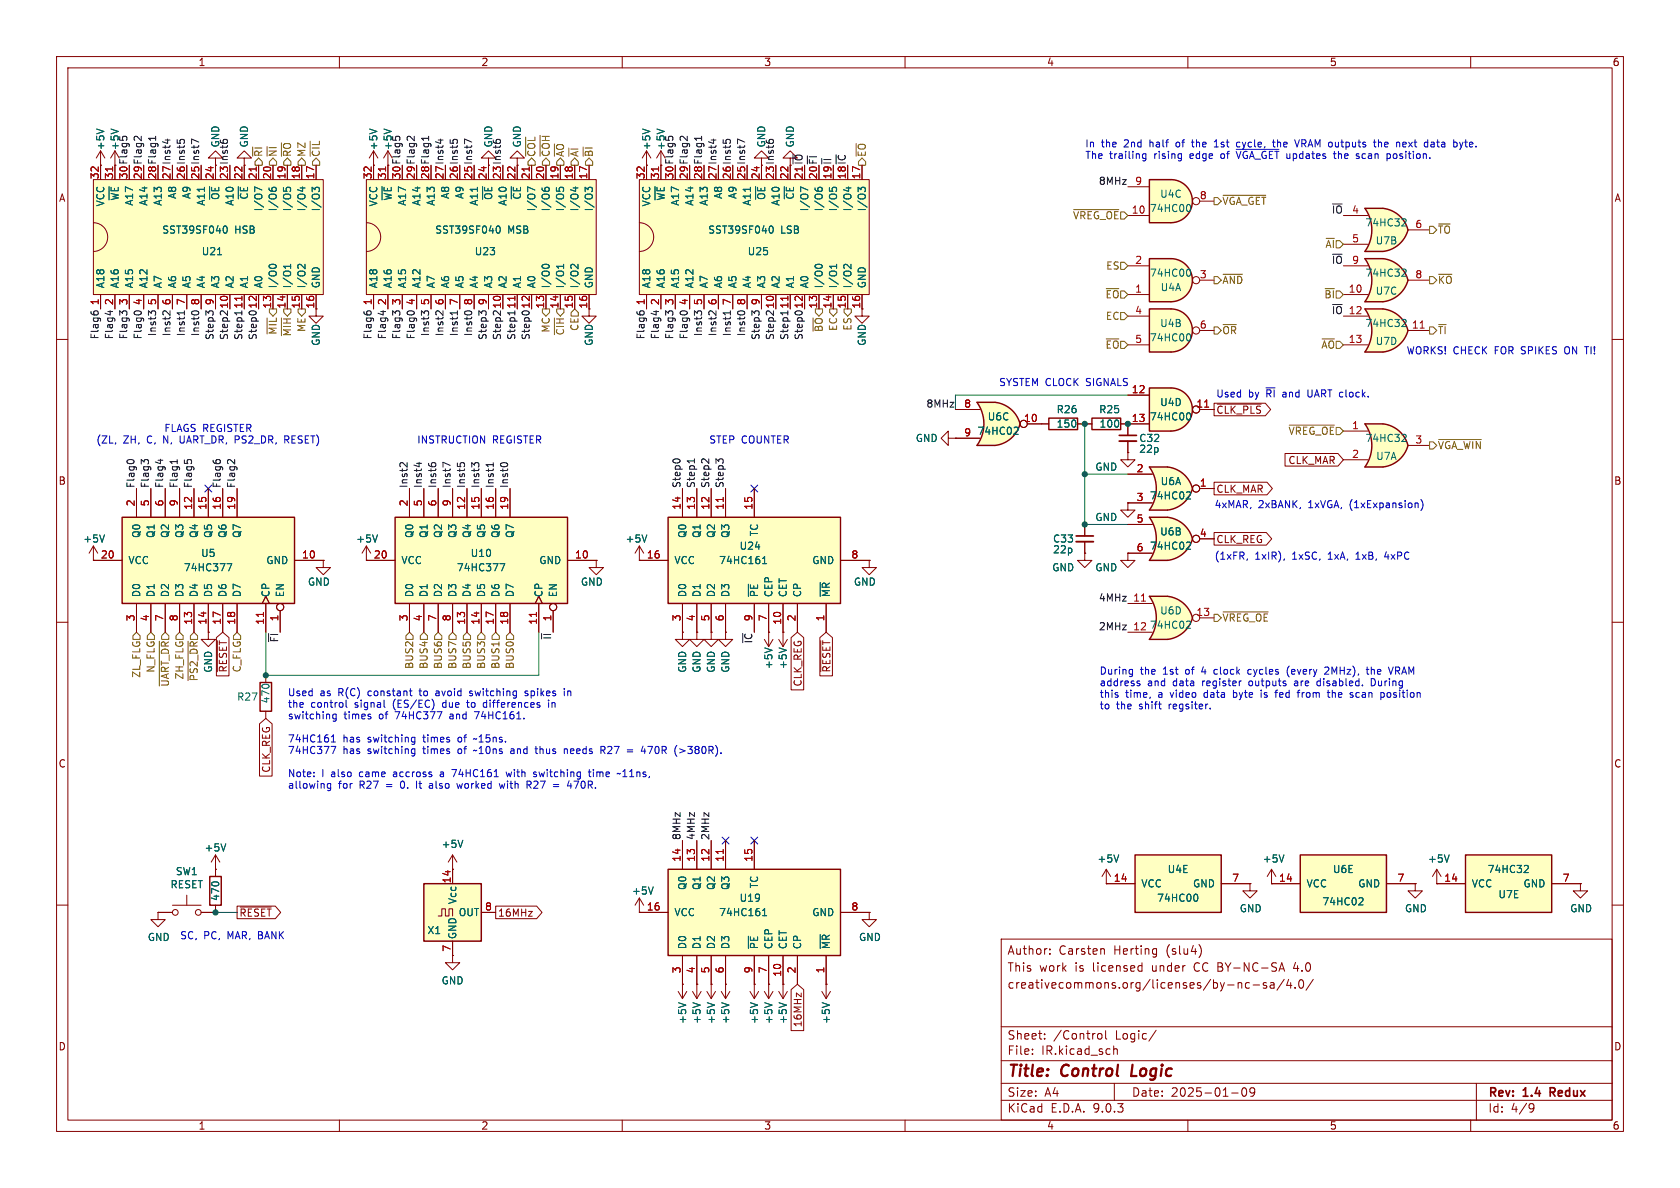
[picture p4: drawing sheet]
<svg xmlns="http://www.w3.org/2000/svg" width="297mm" height="210mm" viewBox="0 0 297 210" stroke-linecap="round" stroke-linejoin="round" font-family="sans-serif">
<defs><g id="words">
<g font-size="2.8" fill="#840000">
<text x="178" y="190.9">Title:</text>
<text x="187.7" y="190.9">Control</text>
<text x="200.8" y="190.9">Logic</text>
</g>
<g font-size="2.1" fill="#840000">
<text x="178" y="172">This</text>
<text x="178" y="169">Author:</text>
<text x="183.7" y="172">work</text>
<text x="187.2" y="169">Carsten</text>
<text x="190.1" y="172">is</text>
<text x="193.3" y="172">licensed</text>
<text x="197" y="169">Herting</text>
<text x="203.9" y="172">under</text>
<text x="206.3" y="169">(slu4)</text>
<text x="211.5" y="172">CC BY-NC-SA</text>
<text x="229.4" y="172">4.0</text>
<text x="178" y="175">creativecommons.org/licenses/by-nc-sa/4.0/</text>
<text x="178" y="184">Sheet:</text>
<text x="186.2" y="184">/Control</text>
<text x="197.2" y="184">Logic/</text>
<text x="178" y="186.7">File:</text>
<text x="184.1" y="186.7">IR.kicad_sch</text>
<text x="178" y="196.9">KiCad</text>
<text x="178" y="194.1">Size:</text>
<text x="184.7" y="194.1">A4</text>
<text x="185.7" y="196.9">E.D.A.</text>
<text x="193.3" y="196.9">9.0.3</text>
<text x="200" y="194.1">Date:</text>
<text x="207" y="194.1">2025-01-09</text>
<text x="263" y="194.3">Rev:</text>
<text x="263" y="196.9">Id:</text>
<text x="267.1" y="196.9">4/9</text>
<text x="269.4" y="194.3">1.4</text>
<text x="274.7" y="194.3">Redux</text>
</g>
<g font-size="1.8" fill="#840000">
<text x="35" y="11.9">1</text>
<text x="85" y="11.9">2</text>
<text x="135" y="11.9">3</text>
<text x="185" y="11.9">4</text>
<text x="235" y="11.9">5</text>
<text x="285" y="11.9">6</text>
<text x="10.3" y="35.9">A</text>
<text x="22.6" y="31.8" transform="rotate(-90 22.6 31.8)">30 Flag5</text>
<text x="25.1" y="31.8" transform="rotate(-90 25.1 31.8)">29 Flag2</text>
<text x="27.7" y="31.8" transform="rotate(-90 27.7 31.8)">28 Flag1</text>
<text x="30.2" y="31.8" transform="rotate(-90 30.2 31.8)">27 Inst4</text>
<text x="32.8" y="31.8" transform="rotate(-90 32.8 31.8)">26 Inst5</text>
<text x="35.3" y="31.8" transform="rotate(-90 35.3 31.8)">25 Inst7</text>
<text x="40.4" y="31.8" transform="rotate(-90 40.4 31.8)">23 Inst6</text>
<text x="70.9" y="31.8" transform="rotate(-90 70.9 31.8)">30 Flag5</text>
<text x="73.4" y="31.8" transform="rotate(-90 73.4 31.8)">29 Flag2</text>
<text x="75.9" y="31.8" transform="rotate(-90 75.9 31.8)">28 Flag1</text>
<text x="78.5" y="31.8" transform="rotate(-90 78.5 31.8)">27 Inst4</text>
<text x="81" y="31.8" transform="rotate(-90 81 31.8)">26 Inst5</text>
<text x="83.6" y="31.8" transform="rotate(-90 83.6 31.8)">25 Inst7</text>
<text x="88.6" y="31.8" transform="rotate(-90 88.6 31.8)">23 Inst6</text>
<text x="119.1" y="31.8" transform="rotate(-90 119.1 31.8)">30 Flag5</text>
<text x="121.7" y="31.8" transform="rotate(-90 121.7 31.8)">29 Flag2</text>
<text x="124.2" y="31.8" transform="rotate(-90 124.2 31.8)">28 Flag1</text>
<text x="126.7" y="31.8" transform="rotate(-90 126.7 31.8)">27 Inst4</text>
<text x="129.3" y="31.8" transform="rotate(-90 129.3 31.8)">26 Inst5</text>
<text x="131.8" y="31.8" transform="rotate(-90 131.8 31.8)">25 Inst7</text>
<text x="136.9" y="31.8" transform="rotate(-90 136.9 31.8)">23 Inst6</text>
<text x="144.5" y="31.8" transform="rotate(-90 144.5 31.8)">20 ~{FI}</text>
<text x="147.1" y="31.8" transform="rotate(-90 147.1 31.8)">19 ~{II}</text>
<text x="149.6" y="31.8" transform="rotate(-90 149.6 31.8)">18 ~{IC}</text>
<text x="285.3" y="35.9">A</text>
<text x="214.9" y="73.3">~{CLK_PLS}</text>
<text x="227.7" y="82.2">CLK_MAR</text>
<text x="10.3" y="85.9">B</text>
<text x="214.9" y="87.3">CLK_MAR</text>
<text x="285.3" y="85.9">B</text>
<text x="214.9" y="96.2">CLK_REG</text>
<text x="40.3" y="119" transform="rotate(-90 40.3 119)">~{RESET}</text>
<text x="147" y="119" transform="rotate(-90 147 119)">~{RESET}</text>
<text x="141.9" y="121.5" transform="rotate(-90 141.9 121.5)">CLK_REG</text>
<text x="10.3" y="135.9">C</text>
<text x="47.9" y="136.7" transform="rotate(-90 47.9 136.7)">CLK_REG</text>
<text x="285.3" y="135.9">C</text>
<text x="42.2" y="162.2">~{RESET}</text>
<text x="87.9" y="162.2">16MHz</text>
<text x="10.3" y="185.9">D</text>
<text x="141.9" y="181.7" transform="rotate(-90 141.9 181.7)">16MHz</text>
<text x="285.3" y="185.9">D</text>
<text x="35" y="199.9">1</text>
<text x="85" y="199.9">2</text>
<text x="135" y="199.9">3</text>
<text x="185" y="199.9">4</text>
<text x="235" y="199.9">5</text>
<text x="285" y="199.9">6</text>
</g>
<g font-size="1.8" fill="#006464">
<text x="18.6" y="26.7" transform="rotate(-90 18.6 26.7)">+5V</text>
<text x="21.2" y="26.7" transform="rotate(-90 21.2 26.7)">+5V</text>
<text x="39" y="26.2" transform="rotate(-90 39 26.2)">GND</text>
<text x="44" y="26.2" transform="rotate(-90 44 26.2)">GND</text>
<text x="66.9" y="26.7" transform="rotate(-90 66.9 26.7)">+5V</text>
<text x="69.4" y="26.7" transform="rotate(-90 69.4 26.7)">+5V</text>
<text x="87.2" y="26.2" transform="rotate(-90 87.2 26.2)">GND</text>
<text x="92.3" y="26.2" transform="rotate(-90 92.3 26.2)">GND</text>
<text x="115.2" y="26.7" transform="rotate(-90 115.2 26.7)">+5V</text>
<text x="117.7" y="26.7" transform="rotate(-90 117.7 26.7)">+5V</text>
<text x="135.5" y="26.2" transform="rotate(-90 135.5 26.2)">GND</text>
<text x="140.6" y="26.2" transform="rotate(-90 140.6 26.2)">GND</text>
<text x="21.2" y="35.6" transform="rotate(-90 21.2 35.6)">~{WE}</text>
<text x="31.3" y="35.3" transform="rotate(-90 31.3 35.3)">A8</text>
<text x="33.9" y="35.3" transform="rotate(-90 33.9 35.3)">A9</text>
<text x="39" y="35.4" transform="rotate(-90 39 35.4)">~{OE}</text>
<text x="44" y="35.4" transform="rotate(-90 44 35.4)">~{CE}</text>
<text x="69.4" y="35.6" transform="rotate(-90 69.4 35.6)">~{WE}</text>
<text x="79.6" y="35.3" transform="rotate(-90 79.6 35.3)">A8</text>
<text x="82.1" y="35.3" transform="rotate(-90 82.1 35.3)">A9</text>
<text x="87.2" y="35.4" transform="rotate(-90 87.2 35.4)">~{OE}</text>
<text x="92.3" y="35.4" transform="rotate(-90 92.3 35.4)">~{CE}</text>
<text x="117.7" y="35.6" transform="rotate(-90 117.7 35.6)">~{WE}</text>
<text x="127.9" y="35.3" transform="rotate(-90 127.9 35.3)">A8</text>
<text x="130.4" y="35.3" transform="rotate(-90 130.4 35.3)">A9</text>
<text x="135.5" y="35.4" transform="rotate(-90 135.5 35.4)">~{OE}</text>
<text x="140.6" y="35.4" transform="rotate(-90 140.6 35.4)">~{CE}</text>
<text x="205" y="35.2">U4C</text>
<text x="18.6" y="36.6" transform="rotate(-90 18.6 36.6)">VCC</text>
<text x="23.7" y="36.5" transform="rotate(-90 23.7 36.5)">A17</text>
<text x="26.3" y="36.5" transform="rotate(-90 26.3 36.5)">A14</text>
<text x="28.6" y="41.5">SST39SF040</text>
<text x="28.8" y="36.5" transform="rotate(-90 28.8 36.5)">A13</text>
<text x="36.4" y="36.5" transform="rotate(-90 36.4 36.5)">A11</text>
<text x="41.5" y="41.5">HSB</text>
<text x="41.5" y="36.5" transform="rotate(-90 41.5 36.5)">A10</text>
<text x="46.6" y="37.4" transform="rotate(-90 46.6 37.4)">I/O7</text>
<text x="49.1" y="37.4" transform="rotate(-90 49.1 37.4)">I/O6</text>
<text x="51.7" y="37.4" transform="rotate(-90 51.7 37.4)">I/O5</text>
<text x="54.2" y="37.4" transform="rotate(-90 54.2 37.4)">I/O4</text>
<text x="56.7" y="37.4" transform="rotate(-90 56.7 37.4)">I/O3</text>
<text x="66.9" y="36.6" transform="rotate(-90 66.9 36.6)">VCC</text>
<text x="72" y="36.5" transform="rotate(-90 72 36.5)">A17</text>
<text x="74.5" y="36.5" transform="rotate(-90 74.5 36.5)">A14</text>
<text x="76.8" y="41.5">SST39SF040</text>
<text x="77.1" y="36.5" transform="rotate(-90 77.1 36.5)">A13</text>
<text x="84.7" y="36.5" transform="rotate(-90 84.7 36.5)">A11</text>
<text x="89.7" y="41.5">MSB</text>
<text x="89.8" y="36.5" transform="rotate(-90 89.8 36.5)">A10</text>
<text x="94.8" y="37.4" transform="rotate(-90 94.8 37.4)">I/O7</text>
<text x="97.4" y="37.4" transform="rotate(-90 97.4 37.4)">I/O6</text>
<text x="99.9" y="37.4" transform="rotate(-90 99.9 37.4)">I/O5</text>
<text x="102.5" y="37.4" transform="rotate(-90 102.5 37.4)">I/O4</text>
<text x="105" y="37.4" transform="rotate(-90 105 37.4)">I/O3</text>
<text x="115.2" y="36.6" transform="rotate(-90 115.2 36.6)">VCC</text>
<text x="120.2" y="36.5" transform="rotate(-90 120.2 36.5)">A17</text>
<text x="122.8" y="36.5" transform="rotate(-90 122.8 36.5)">A14</text>
<text x="125.1" y="41.5">SST39SF040</text>
<text x="125.3" y="36.5" transform="rotate(-90 125.3 36.5)">A13</text>
<text x="132.9" y="36.5" transform="rotate(-90 132.9 36.5)">A11</text>
<text x="138" y="41.5">LSB</text>
<text x="138" y="36.5" transform="rotate(-90 138 36.5)">A10</text>
<text x="143.1" y="37.4" transform="rotate(-90 143.1 37.4)">I/O7</text>
<text x="145.6" y="37.4" transform="rotate(-90 145.6 37.4)">I/O6</text>
<text x="148.2" y="37.4" transform="rotate(-90 148.2 37.4)">I/O5</text>
<text x="150.7" y="37.4" transform="rotate(-90 150.7 37.4)">I/O4</text>
<text x="153.3" y="37.4" transform="rotate(-90 153.3 37.4)">I/O3</text>
<text x="203.2" y="37.7">74HC00</text>
<text x="241.3" y="40.2">74HC32</text>
<text x="35.6" y="45.3">U21</text>
<text x="83.8" y="45.3">U23</text>
<text x="132.1" y="45.3">U25</text>
<text x="243.1" y="43.4">U7B</text>
<text x="18.6" y="51.1" transform="rotate(-90 18.6 51.1)">A18</text>
<text x="21.2" y="51.1" transform="rotate(-90 21.2 51.1)">A16</text>
<text x="23.7" y="51.1" transform="rotate(-90 23.7 51.1)">A15</text>
<text x="26.3" y="51.1" transform="rotate(-90 26.3 51.1)">A12</text>
<text x="28.8" y="51.1" transform="rotate(-90 28.8 51.1)">A7</text>
<text x="31.3" y="51.1" transform="rotate(-90 31.3 51.1)">A6</text>
<text x="33.9" y="51.1" transform="rotate(-90 33.9 51.1)">A5</text>
<text x="36.4" y="51.1" transform="rotate(-90 36.4 51.1)">A4</text>
<text x="39" y="51.1" transform="rotate(-90 39 51.1)">A3</text>
<text x="41.5" y="51.1" transform="rotate(-90 41.5 51.1)">A2</text>
<text x="44" y="51.1" transform="rotate(-90 44 51.1)">A1</text>
<text x="46.6" y="51.1" transform="rotate(-90 46.6 51.1)">A0</text>
<text x="49.1" y="51.1" transform="rotate(-90 49.1 51.1)">I/O0</text>
<text x="51.7" y="51.1" transform="rotate(-90 51.7 51.1)">I/O1</text>
<text x="54.2" y="51.1" transform="rotate(-90 54.2 51.1)">I/O2</text>
<text x="56.7" y="51.1" transform="rotate(-90 56.7 51.1)">GND</text>
<text x="66.9" y="51.1" transform="rotate(-90 66.9 51.1)">A18</text>
<text x="69.4" y="51.1" transform="rotate(-90 69.4 51.1)">A16</text>
<text x="72" y="51.1" transform="rotate(-90 72 51.1)">A15</text>
<text x="74.5" y="51.1" transform="rotate(-90 74.5 51.1)">A12</text>
<text x="77.1" y="51.1" transform="rotate(-90 77.1 51.1)">A7</text>
<text x="79.6" y="51.1" transform="rotate(-90 79.6 51.1)">A6</text>
<text x="82.1" y="51.1" transform="rotate(-90 82.1 51.1)">A5</text>
<text x="84.7" y="51.1" transform="rotate(-90 84.7 51.1)">A4</text>
<text x="87.2" y="51.1" transform="rotate(-90 87.2 51.1)">A3</text>
<text x="89.8" y="51.1" transform="rotate(-90 89.8 51.1)">A2</text>
<text x="92.3" y="51.1" transform="rotate(-90 92.3 51.1)">A1</text>
<text x="94.8" y="51.1" transform="rotate(-90 94.8 51.1)">A0</text>
<text x="97.4" y="51.1" transform="rotate(-90 97.4 51.1)">I/O0</text>
<text x="99.9" y="51.1" transform="rotate(-90 99.9 51.1)">I/O1</text>
<text x="102.5" y="51.1" transform="rotate(-90 102.5 51.1)">I/O2</text>
<text x="105" y="51.1" transform="rotate(-90 105 51.1)">GND</text>
<text x="115.2" y="51.1" transform="rotate(-90 115.2 51.1)">A18</text>
<text x="117.7" y="51.1" transform="rotate(-90 117.7 51.1)">A16</text>
<text x="120.2" y="51.1" transform="rotate(-90 120.2 51.1)">A15</text>
<text x="122.8" y="51.1" transform="rotate(-90 122.8 51.1)">A12</text>
<text x="125.3" y="51.1" transform="rotate(-90 125.3 51.1)">A7</text>
<text x="127.9" y="51.1" transform="rotate(-90 127.9 51.1)">A6</text>
<text x="130.4" y="51.1" transform="rotate(-90 130.4 51.1)">A5</text>
<text x="132.9" y="51.1" transform="rotate(-90 132.9 51.1)">A4</text>
<text x="135.5" y="51.1" transform="rotate(-90 135.5 51.1)">A3</text>
<text x="138" y="51.1" transform="rotate(-90 138 51.1)">A2</text>
<text x="140.6" y="51.1" transform="rotate(-90 140.6 51.1)">A1</text>
<text x="143.1" y="51.1" transform="rotate(-90 143.1 51.1)">A0</text>
<text x="145.6" y="51.1" transform="rotate(-90 145.6 51.1)">I/O0</text>
<text x="148.2" y="51.1" transform="rotate(-90 148.2 51.1)">I/O1</text>
<text x="150.7" y="51.1" transform="rotate(-90 150.7 51.1)">I/O2</text>
<text x="153.3" y="51.1" transform="rotate(-90 153.3 51.1)">GND</text>
<text x="203.2" y="49.1">74HC00</text>
<text x="205.1" y="51.7">U4A</text>
<text x="241.3" y="49.1">74HC32</text>
<text x="243.1" y="52.3">U7C</text>
<text x="205" y="58">U4B</text>
<text x="241.3" y="58">74HC32</text>
<text x="56.7" y="61.2" transform="rotate(-90 56.7 61.2)">GND</text>
<text x="105" y="61.2" transform="rotate(-90 105 61.2)">GND</text>
<text x="153.3" y="61.2" transform="rotate(-90 153.3 61.2)">GND</text>
<text x="203.2" y="60.6">74HC00</text>
<text x="243.1" y="61.2">U7D</text>
<text x="205" y="72">U4D</text>
<text x="172.7" y="77.1">74HC02</text>
<text x="174.5" y="74.5">U6C</text>
<text x="186.7" y="75.8">150</text>
<text x="186.7" y="73.3">R26</text>
<text x="194.2" y="73.3">R25</text>
<text x="194.3" y="75.8">100</text>
<text x="203.2" y="74.5">74HC00</text>
<text x="161.8" y="78.3">GND</text>
<text x="193.5" y="83.4">GND</text>
<text x="201.3" y="78.3">C32</text>
<text x="201.3" y="80.2">22p</text>
<text x="241.3" y="78.3">74HC32</text>
<text x="243.2" y="81.5">U7A</text>
<text x="203.2" y="88.5">74HC02</text>
<text x="205.1" y="86">U6A</text>
<text x="25" y="95.2" transform="rotate(-90 25 95.2)">Q0</text>
<text x="27.5" y="95.2" transform="rotate(-90 27.5 95.2)">Q1</text>
<text x="30.1" y="95.2" transform="rotate(-90 30.1 95.2)">Q2</text>
<text x="32.6" y="95.2" transform="rotate(-90 32.6 95.2)">Q3</text>
<text x="35.2" y="95.2" transform="rotate(-90 35.2 95.2)">Q4</text>
<text x="37.7" y="95.2" transform="rotate(-90 37.7 95.2)">Q5</text>
<text x="40.2" y="95.2" transform="rotate(-90 40.2 95.2)">Q6</text>
<text x="42.8" y="95.2" transform="rotate(-90 42.8 95.2)">Q7</text>
<text x="73.3" y="95.2" transform="rotate(-90 73.3 95.2)">Q0</text>
<text x="75.8" y="95.2" transform="rotate(-90 75.8 95.2)">Q1</text>
<text x="78.3" y="95.2" transform="rotate(-90 78.3 95.2)">Q2</text>
<text x="80.9" y="95.2" transform="rotate(-90 80.9 95.2)">Q3</text>
<text x="83.4" y="95.2" transform="rotate(-90 83.4 95.2)">Q4</text>
<text x="86" y="95.2" transform="rotate(-90 86 95.2)">Q5</text>
<text x="88.5" y="95.2" transform="rotate(-90 88.5 95.2)">Q6</text>
<text x="91" y="95.2" transform="rotate(-90 91 95.2)">Q7</text>
<text x="121.5" y="95.2" transform="rotate(-90 121.5 95.2)">Q0</text>
<text x="124.1" y="95.2" transform="rotate(-90 124.1 95.2)">Q1</text>
<text x="126.6" y="95.2" transform="rotate(-90 126.6 95.2)">Q2</text>
<text x="129.1" y="95.2" transform="rotate(-90 129.1 95.2)">Q3</text>
<text x="134.2" y="94.9" transform="rotate(-90 134.2 94.9)">TC</text>
<text x="193.5" y="92.3">GND</text>
<text x="205" y="94.8">U6B</text>
<text x="14.6" y="96.1">+5V</text>
<text x="22.6" y="99.9">VCC</text>
<text x="32.4" y="101.2">74HC377</text>
<text x="35.5" y="98.7">U5</text>
<text x="47" y="99.9">GND</text>
<text x="62.9" y="96.1">+5V</text>
<text x="70.9" y="99.9">VCC</text>
<text x="80.7" y="101.2">74HC377</text>
<text x="83.1" y="98.7">U10</text>
<text x="95.2" y="99.9">GND</text>
<text x="110.5" y="96.1">+5V</text>
<text x="119.1" y="99.9">VCC</text>
<text x="127" y="99.9">74HC161</text>
<text x="130.7" y="97.4">U24</text>
<text x="143.5" y="99.9">GND</text>
<text x="185.9" y="101.2">GND</text>
<text x="186.1" y="96.1">C33</text>
<text x="186.1" y="98">22p</text>
<text x="193.5" y="101.2">GND</text>
<text x="203.2" y="97.4">74HC02</text>
<text x="25" y="105.7" transform="rotate(-90 25 105.7)">D0</text>
<text x="27.5" y="105.7" transform="rotate(-90 27.5 105.7)">D1</text>
<text x="30.1" y="105.7" transform="rotate(-90 30.1 105.7)">D2</text>
<text x="32.6" y="105.7" transform="rotate(-90 32.6 105.7)">D3</text>
<text x="35.2" y="105.7" transform="rotate(-90 35.2 105.7)">D4</text>
<text x="37.7" y="105.7" transform="rotate(-90 37.7 105.7)">D5</text>
<text x="40.2" y="105.7" transform="rotate(-90 40.2 105.7)">D6</text>
<text x="42.8" y="105.7" transform="rotate(-90 42.8 105.7)">D7</text>
<text x="47.9" y="105.7" transform="rotate(-90 47.9 105.7)">CP</text>
<text x="50.4" y="105.7" transform="rotate(-90 50.4 105.7)">EN</text>
<text x="54.3" y="103.7">GND</text>
<text x="73.3" y="105.7" transform="rotate(-90 73.3 105.7)">D0</text>
<text x="75.8" y="105.7" transform="rotate(-90 75.8 105.7)">D1</text>
<text x="78.3" y="105.7" transform="rotate(-90 78.3 105.7)">D2</text>
<text x="80.9" y="105.7" transform="rotate(-90 80.9 105.7)">D3</text>
<text x="83.4" y="105.7" transform="rotate(-90 83.4 105.7)">D4</text>
<text x="86" y="105.7" transform="rotate(-90 86 105.7)">D5</text>
<text x="88.5" y="105.7" transform="rotate(-90 88.5 105.7)">D6</text>
<text x="91" y="105.7" transform="rotate(-90 91 105.7)">D7</text>
<text x="96.1" y="105.7" transform="rotate(-90 96.1 105.7)">CP</text>
<text x="98.7" y="105.7" transform="rotate(-90 98.7 105.7)">EN</text>
<text x="102.6" y="103.7">GND</text>
<text x="121.5" y="105.7" transform="rotate(-90 121.5 105.7)">D0</text>
<text x="124.1" y="105.7" transform="rotate(-90 124.1 105.7)">D1</text>
<text x="126.6" y="105.7" transform="rotate(-90 126.6 105.7)">D2</text>
<text x="129.1" y="105.7" transform="rotate(-90 129.1 105.7)">D3</text>
<text x="134.2" y="105.7" transform="rotate(-90 134.2 105.7)">~{PE}</text>
<text x="136.8" y="105.7" transform="rotate(-90 136.8 105.7)">CEP</text>
<text x="139.3" y="105.7" transform="rotate(-90 139.3 105.7)">CET</text>
<text x="141.8" y="105.7" transform="rotate(-90 141.8 105.7)">CP</text>
<text x="146.9" y="105.7" transform="rotate(-90 146.9 105.7)">~{MR}</text>
<text x="150.9" y="103.7">GND</text>
<text x="203.2" y="111.4">74HC02</text>
<text x="205" y="108.8">U6D</text>
<text x="37.7" y="119" transform="rotate(-90 37.7 119)">GND</text>
<text x="121.5" y="119" transform="rotate(-90 121.5 119)">GND</text>
<text x="124.1" y="119" transform="rotate(-90 124.1 119)">GND</text>
<text x="126.6" y="119" transform="rotate(-90 126.6 119)">GND</text>
<text x="129.1" y="119" transform="rotate(-90 129.1 119)">GND</text>
<text x="136.8" y="118.4" transform="rotate(-90 136.8 118.4)">+5V</text>
<text x="139.3" y="118.4" transform="rotate(-90 139.3 118.4)">+5V</text>
<text x="41.8" y="124.1">R27</text>
<text x="47.9" y="124.5" transform="rotate(-90 47.9 124.5)">470</text>
<text x="31" y="154.9">SW1</text>
<text x="36.1" y="150.7">+5V</text>
<text x="78" y="150.1">+5V</text>
<text x="193.9" y="152.7">+5V</text>
<text x="206.3" y="154.5">U4E</text>
<text x="223.1" y="152.7">+5V</text>
<text x="235.5" y="154.5">U6E</text>
<text x="252.3" y="152.7">+5V</text>
<text x="262.9" y="154.5">74HC32</text>
<text x="30" y="157.2">RESET</text>
<text x="39" y="159.4" transform="rotate(-90 39 159.4)">470</text>
<text x="80.9" y="159.9" transform="rotate(-90 80.9 159.9)">Vcc</text>
<text x="111.6" y="158.3">+5V</text>
<text x="121.5" y="157.4" transform="rotate(-90 121.5 157.4)">Q0</text>
<text x="124.1" y="157.4" transform="rotate(-90 124.1 157.4)">Q1</text>
<text x="126.6" y="157.4" transform="rotate(-90 126.6 157.4)">Q2</text>
<text x="129.1" y="157.4" transform="rotate(-90 129.1 157.4)">Q3</text>
<text x="130.7" y="159.6">U19</text>
<text x="134.2" y="157.1" transform="rotate(-90 134.2 157.1)">TC</text>
<text x="201.7" y="157.1">VCC</text>
<text x="204.5" y="159.6">74HC00</text>
<text x="210.8" y="157.1">GND</text>
<text x="219.1" y="161.5">GND</text>
<text x="230.9" y="157.1">VCC</text>
<text x="233.7" y="160.2">74HC02</text>
<text x="240" y="157.1">GND</text>
<text x="248.3" y="161.5">GND</text>
<text x="260.1" y="157.1">VCC</text>
<text x="264.8" y="159">U7E</text>
<text x="269.2" y="157.1">GND</text>
<text x="277.5" y="161.5">GND</text>
<text x="26" y="166.5">GND</text>
<text x="75.5" y="165.3">X1</text>
<text x="80.9" y="166.1" transform="rotate(-90 80.9 166.1)">GND</text>
<text x="81" y="162.2">OUT</text>
<text x="119.1" y="162.2">VCC</text>
<text x="121.5" y="167.9" transform="rotate(-90 121.5 167.9)">D0</text>
<text x="124.1" y="167.9" transform="rotate(-90 124.1 167.9)">D1</text>
<text x="126.6" y="167.9" transform="rotate(-90 126.6 167.9)">D2</text>
<text x="127" y="162.2">74HC161</text>
<text x="129.1" y="167.9" transform="rotate(-90 129.1 167.9)">D3</text>
<text x="134.2" y="167.9" transform="rotate(-90 134.2 167.9)">~{PE}</text>
<text x="136.8" y="167.9" transform="rotate(-90 136.8 167.9)">CEP</text>
<text x="139.3" y="167.9" transform="rotate(-90 139.3 167.9)">CET</text>
<text x="141.8" y="167.9" transform="rotate(-90 141.8 167.9)">CP</text>
<text x="143.5" y="162.2">GND</text>
<text x="146.9" y="167.9" transform="rotate(-90 146.9 167.9)">~{MR}</text>
<text x="151.8" y="166.5">GND</text>
<text x="78" y="174.2">GND</text>
<text x="121.5" y="181.1" transform="rotate(-90 121.5 181.1)">+5V</text>
<text x="124.1" y="181.1" transform="rotate(-90 124.1 181.1)">+5V</text>
<text x="126.6" y="181.1" transform="rotate(-90 126.6 181.1)">+5V</text>
<text x="129.1" y="181.1" transform="rotate(-90 129.1 181.1)">+5V</text>
<text x="134.2" y="181.1" transform="rotate(-90 134.2 181.1)">+5V</text>
<text x="136.8" y="181.1" transform="rotate(-90 136.8 181.1)">+5V</text>
<text x="139.3" y="181.1" transform="rotate(-90 139.3 181.1)">+5V</text>
<text x="146.9" y="181.1" transform="rotate(-90 146.9 181.1)">+5V</text>
</g>
<g font-size="1.8" fill="#725600">
<text x="46.6" y="27.8" transform="rotate(-90 46.6 27.8)">~{RI}</text>
<text x="49.1" y="27.8" transform="rotate(-90 49.1 27.8)">~{NI}</text>
<text x="51.7" y="27.8" transform="rotate(-90 51.7 27.8)">~{RO}</text>
<text x="54.2" y="27.8" transform="rotate(-90 54.2 27.8)">MZ</text>
<text x="56.7" y="27.8" transform="rotate(-90 56.7 27.8)">~{CIL}</text>
<text x="94.8" y="27.8" transform="rotate(-90 94.8 27.8)">~{COL}</text>
<text x="97.4" y="27.8" transform="rotate(-90 97.4 27.8)">~{COH}</text>
<text x="99.9" y="27.8" transform="rotate(-90 99.9 27.8)">~{AO}</text>
<text x="102.5" y="27.8" transform="rotate(-90 102.5 27.8)">~{AI}</text>
<text x="105" y="27.8" transform="rotate(-90 105 27.8)">~{BI}</text>
<text x="153.3" y="27.8" transform="rotate(-90 153.3 27.8)">~{EO}</text>
<text x="189.6" y="39">~{VREG_OE}</text>
<text x="216" y="36.4">~{VGA_GET}</text>
<text x="254.1" y="41.5">~{TO}</text>
<text x="195.5" y="47.9">ES</text>
<text x="195.3" y="52.9">~{EO}</text>
<text x="216" y="50.4">~{AND}</text>
<text x="254.1" y="50.4">~{KO}</text>
<text x="49.1" y="59.3" transform="rotate(-90 49.1 59.3)">~{MIL}</text>
<text x="51.7" y="59.6" transform="rotate(-90 51.7 59.6)">~{MIH}</text>
<text x="54.2" y="58.8" transform="rotate(-90 54.2 58.8)">ME</text>
<text x="97.4" y="58.9" transform="rotate(-90 97.4 58.9)">MC</text>
<text x="99.9" y="59.4" transform="rotate(-90 99.9 59.4)">~{CIH}</text>
<text x="102.5" y="58.6" transform="rotate(-90 102.5 58.6)">CE</text>
<text x="145.6" y="58.8" transform="rotate(-90 145.6 58.8)">~{BO}</text>
<text x="148.2" y="58.6" transform="rotate(-90 148.2 58.6)">EC</text>
<text x="150.7" y="58.5" transform="rotate(-90 150.7 58.5)">ES</text>
<text x="195.4" y="56.7">EC</text>
<text x="216" y="59.3">~{OR}</text>
<text x="254.1" y="59.3">~{TI}</text>
<text x="195.3" y="61.8">~{EO}</text>
<text x="233.5" y="61.8">~{AO}</text>
<text x="227.7" y="77.1">~{VREG_OE}</text>
<text x="254.1" y="79.6">~{VGA_WIN}</text>
<text x="216" y="110.1">~{VREG_OE}</text>
<text x="25" y="119.9" transform="rotate(-90 25 119.9)">ZL_FLG</text>
<text x="27.5" y="119" transform="rotate(-90 27.5 119)">N_FLG</text>
<text x="42.8" y="119" transform="rotate(-90 42.8 119)">C_FLG</text>
<text x="73.3" y="118.4" transform="rotate(-90 73.3 118.4)">BUS2</text>
<text x="75.8" y="118.4" transform="rotate(-90 75.8 118.4)">BUS4</text>
<text x="78.3" y="118.4" transform="rotate(-90 78.3 118.4)">BUS6</text>
<text x="80.9" y="118.4" transform="rotate(-90 80.9 118.4)">BUS7</text>
<text x="83.4" y="118.4" transform="rotate(-90 83.4 118.4)">BUS5</text>
<text x="86" y="118.4" transform="rotate(-90 86 118.4)">BUS3</text>
<text x="88.5" y="118.4" transform="rotate(-90 88.5 118.4)">BUS1</text>
<text x="91" y="118.4" transform="rotate(-90 91 118.4)">BUS0</text>
<text x="30.1" y="121.5" transform="rotate(-90 30.1 121.5)">~{UART_DR}</text>
<text x="32.6" y="120.2" transform="rotate(-90 32.6 120.2)">ZH_FLG</text>
<text x="35.2" y="120.5" transform="rotate(-90 35.2 120.5)">~{PS2_DR}</text>
</g>
<g font-size="1.8" fill="#0000c2">
<text x="191.8" y="26.3">In</text>
<text x="191.8" y="28.3">The</text>
<text x="194.7" y="26.3">the</text>
<text x="196.1" y="28.3">trailing</text>
<text x="198.8" y="26.3">2nd</text>
<text x="203.5" y="26.3">half</text>
<text x="204.2" y="28.3">rising</text>
<text x="208.4" y="26.3">of</text>
<text x="210.6" y="28.3">edge</text>
<text x="211.4" y="26.3">the</text>
<text x="215.5" y="26.3">1st</text>
<text x="216.3" y="28.3">of</text>
<text x="219.3" y="28.3">~{VGA_GET}</text>
<text x="219.7" y="26.3">cycle,</text>
<text x="226.4" y="26.3">the</text>
<text x="228.3" y="28.3">updates</text>
<text x="230.5" y="26.3">VRAM outputs</text>
<text x="236.9" y="28.3">the</text>
<text x="241.1" y="28.3">scan</text>
<text x="244.8" y="26.3">the</text>
<text x="246.6" y="28.3">position.</text>
<text x="248.9" y="26.3">next</text>
<text x="254.1" y="26.3">data</text>
<text x="259.4" y="26.3">byte.</text>
<text x="248.6" y="62.8">WORKS! CHECK</text>
<text x="264.3" y="62.8">FOR SPIKES</text>
<text x="277.1" y="62.8">ON TI!</text>
<text x="176.5" y="68.3">SYSTEM CLOCK</text>
<text x="192.1" y="68.3">SIGNALS</text>
<text x="214.9" y="70.5">Used</text>
<text x="220.7" y="70.5">by</text>
<text x="224" y="70.5">~{RI}</text>
<text x="227" y="70.5">and</text>
<text x="231.6" y="70.5">UART clock.</text>
<text x="29" y="76.4">FLAGS REGISTER</text>
<text x="16.9" y="78.5">(ZL,</text>
<text x="21.8" y="78.5">ZH,</text>
<text x="26.1" y="78.5">C,</text>
<text x="29.1" y="78.5">N,</text>
<text x="32.2" y="78.5">UART_DR, PS2_DR,</text>
<text x="51.2" y="78.5">RESET)</text>
<text x="73.7" y="78.5">INSTRUCTION</text>
<text x="87" y="78.5">REGISTER</text>
<text x="125.3" y="78.5">STEP COUNTER</text>
<text x="214.6" y="89.9">4xMAR,</text>
<text x="222.5" y="89.9">2xBANK,</text>
<text x="231.4" y="89.9">1xVGA,</text>
<text x="238.9" y="89.9">(1xExpansion)</text>
<text x="214.6" y="99.3">(1xFR,</text>
<text x="221.8" y="99.3">1xIR),</text>
<text x="228.6" y="99.3">1xSC,</text>
<text x="235.1" y="99.3">1xA,</text>
<text x="240.2" y="99.3">1xB,</text>
<text x="245.5" y="99.3">4xPC</text>
<text x="194.3" y="119.5">During</text>
<text x="201.6" y="119.5">the</text>
<text x="205.7" y="119.5">1st</text>
<text x="209.9" y="119.5">of</text>
<text x="212.9" y="119.5">4</text>
<text x="215.3" y="119.5">clock</text>
<text x="221.5" y="119.5">cycles</text>
<text x="228.6" y="119.5">(every</text>
<text x="235.5" y="119.5">2MHz),</text>
<text x="243.1" y="119.5">the</text>
<text x="247.3" y="119.5">VRAM</text>
<text x="50.8" y="123.4">Used</text>
<text x="50.8" y="125.4">the</text>
<text x="54.9" y="125.4">control</text>
<text x="56.6" y="123.4">as</text>
<text x="59.9" y="123.4">R(C)</text>
<text x="62.8" y="125.4">signal</text>
<text x="65.3" y="123.4">constant</text>
<text x="69.7" y="125.4">(ES/EC)</text>
<text x="74.7" y="123.4">to</text>
<text x="77.7" y="123.4">avoid</text>
<text x="78.7" y="125.4">due</text>
<text x="83.3" y="125.4">to</text>
<text x="83.9" y="123.4">switching</text>
<text x="86.3" y="125.4">differences</text>
<text x="93.9" y="123.4">spikes</text>
<text x="98" y="125.4">in</text>
<text x="101" y="123.4">in</text>
<text x="194.3" y="121.5">address</text>
<text x="194.3" y="123.6">this</text>
<text x="194.3" y="125.6">to</text>
<text x="197.4" y="125.6">the</text>
<text x="199" y="123.6">time,</text>
<text x="201.5" y="125.6">shift</text>
<text x="202.9" y="121.5">and</text>
<text x="204.9" y="123.6">a</text>
<text x="206.9" y="125.6">regsiter.</text>
<text x="207.2" y="123.6">video</text>
<text x="207.5" y="121.5">data</text>
<text x="212.8" y="121.5">register</text>
<text x="213.3" y="123.6">data</text>
<text x="218.7" y="123.6">byte</text>
<text x="221.2" y="121.5">outputs</text>
<text x="223.8" y="123.6">is</text>
<text x="226.6" y="123.6">fed</text>
<text x="229.5" y="121.5">are</text>
<text x="230.7" y="123.6">from</text>
<text x="233.7" y="121.5">disabled.</text>
<text x="236.2" y="123.6">the</text>
<text x="240.4" y="123.6">scan</text>
<text x="243.4" y="121.5">During</text>
<text x="246" y="123.6">position</text>
<text x="50.8" y="127.5">switching</text>
<text x="50.8" y="131.6">74HC161</text>
<text x="60.6" y="131.6">has</text>
<text x="60.8" y="127.5">times</text>
<text x="65.1" y="131.6">switching</text>
<text x="67.1" y="127.5">of</text>
<text x="70.2" y="127.5">74HC377</text>
<text x="75.1" y="131.6">times</text>
<text x="80" y="127.5">and</text>
<text x="81.4" y="131.6">of</text>
<text x="84.5" y="131.6">~15ns.</text>
<text x="84.6" y="127.5">74HC161.</text>
<text x="50.8" y="133.6">74HC377</text>
<text x="50.8" y="137.7">Note:</text>
<text x="56.9" y="137.7">I</text>
<text x="58.6" y="137.7">also</text>
<text x="60.6" y="133.6">has</text>
<text x="63.8" y="137.7">came</text>
<text x="65.1" y="133.6">switching</text>
<text x="70" y="137.7">accross</text>
<text x="75.1" y="133.6">times</text>
<text x="78.5" y="137.7">a</text>
<text x="80.8" y="137.7">74HC161</text>
<text x="81.4" y="133.6">of</text>
<text x="84.5" y="133.6">~10ns</text>
<text x="90.6" y="137.7">with</text>
<text x="91.1" y="133.6">and</text>
<text x="95.6" y="137.7">switching</text>
<text x="95.8" y="133.6">thus</text>
<text x="101" y="133.6">needs</text>
<text x="105.6" y="137.7">time</text>
<text x="107.7" y="133.6">R27</text>
<text x="110.9" y="137.7">~11ns,</text>
<text x="112.5" y="133.6">=</text>
<text x="115.3" y="133.6">470R</text>
<text x="121.3" y="133.6">(&gt;380R).</text>
<text x="50.8" y="139.8">allowing</text>
<text x="59.8" y="139.8">for</text>
<text x="63.7" y="139.8">R27</text>
<text x="68.5" y="139.8">=</text>
<text x="71.3" y="139.8">0.</text>
<text x="74.3" y="139.8">It</text>
<text x="76.8" y="139.8">also</text>
<text x="81.9" y="139.8">worked</text>
<text x="89.6" y="139.8">with</text>
<text x="94.6" y="139.8">R27</text>
<text x="99.5" y="139.8">=</text>
<text x="102.2" y="139.8">470R.</text>
<text x="31.7" y="166.1">SC,</text>
<text x="36" y="166.1">PC,</text>
<text x="40.3" y="166.1">MAR, BANK</text>
</g>
<g font-size="1.8" fill="#a90000">
<text x="17.5" y="31.8" transform="rotate(-90 17.5 31.8)">32</text>
<text x="20.1" y="31.8" transform="rotate(-90 20.1 31.8)">31</text>
<text x="22.6" y="31.8" transform="rotate(-90 22.6 31.8)">30</text>
<text x="25.1" y="31.8" transform="rotate(-90 25.1 31.8)">29</text>
<text x="27.7" y="31.8" transform="rotate(-90 27.7 31.8)">28</text>
<text x="30.2" y="31.8" transform="rotate(-90 30.2 31.8)">27</text>
<text x="32.8" y="31.8" transform="rotate(-90 32.8 31.8)">26</text>
<text x="35.3" y="31.8" transform="rotate(-90 35.3 31.8)">25</text>
<text x="37.8" y="31.8" transform="rotate(-90 37.8 31.8)">24</text>
<text x="40.4" y="31.8" transform="rotate(-90 40.4 31.8)">23</text>
<text x="42.9" y="31.8" transform="rotate(-90 42.9 31.8)">22</text>
<text x="45.5" y="31.8" transform="rotate(-90 45.5 31.8)">21</text>
<text x="48" y="31.8" transform="rotate(-90 48 31.8)">20</text>
<text x="50.5" y="31.8" transform="rotate(-90 50.5 31.8)">19</text>
<text x="53.1" y="31.8" transform="rotate(-90 53.1 31.8)">18</text>
<text x="55.6" y="31.8" transform="rotate(-90 55.6 31.8)">17</text>
<text x="65.8" y="31.8" transform="rotate(-90 65.8 31.8)">32</text>
<text x="68.3" y="31.8" transform="rotate(-90 68.3 31.8)">31</text>
<text x="70.9" y="31.8" transform="rotate(-90 70.9 31.8)">30</text>
<text x="73.4" y="31.8" transform="rotate(-90 73.4 31.8)">29</text>
<text x="75.9" y="31.8" transform="rotate(-90 75.9 31.8)">28</text>
<text x="78.5" y="31.8" transform="rotate(-90 78.5 31.8)">27</text>
<text x="81" y="31.8" transform="rotate(-90 81 31.8)">26</text>
<text x="83.6" y="31.8" transform="rotate(-90 83.6 31.8)">25</text>
<text x="86.1" y="31.8" transform="rotate(-90 86.1 31.8)">24</text>
<text x="88.6" y="31.8" transform="rotate(-90 88.6 31.8)">23</text>
<text x="91.2" y="31.8" transform="rotate(-90 91.2 31.8)">22</text>
<text x="93.7" y="31.8" transform="rotate(-90 93.7 31.8)">21</text>
<text x="96.3" y="31.8" transform="rotate(-90 96.3 31.8)">20</text>
<text x="98.8" y="31.8" transform="rotate(-90 98.8 31.8)">19</text>
<text x="101.3" y="31.8" transform="rotate(-90 101.3 31.8)">18</text>
<text x="103.9" y="31.8" transform="rotate(-90 103.9 31.8)">17</text>
<text x="114" y="31.8" transform="rotate(-90 114 31.8)">32</text>
<text x="116.6" y="31.8" transform="rotate(-90 116.6 31.8)">31</text>
<text x="119.1" y="31.8" transform="rotate(-90 119.1 31.8)">30</text>
<text x="121.7" y="31.8" transform="rotate(-90 121.7 31.8)">29</text>
<text x="124.2" y="31.8" transform="rotate(-90 124.2 31.8)">28</text>
<text x="126.7" y="31.8" transform="rotate(-90 126.7 31.8)">27</text>
<text x="129.3" y="31.8" transform="rotate(-90 129.3 31.8)">26</text>
<text x="131.8" y="31.8" transform="rotate(-90 131.8 31.8)">25</text>
<text x="134.4" y="31.8" transform="rotate(-90 134.4 31.8)">24</text>
<text x="136.9" y="31.8" transform="rotate(-90 136.9 31.8)">23</text>
<text x="139.4" y="31.8" transform="rotate(-90 139.4 31.8)">22</text>
<text x="142" y="31.8" transform="rotate(-90 142 31.8)">21 ~{IO}</text>
<text x="142" y="31.8" transform="rotate(-90 142 31.8)">21</text>
<text x="144.5" y="31.8" transform="rotate(-90 144.5 31.8)">20</text>
<text x="147.1" y="31.8" transform="rotate(-90 147.1 31.8)">19</text>
<text x="149.6" y="31.8" transform="rotate(-90 149.6 31.8)">18</text>
<text x="152.1" y="31.8" transform="rotate(-90 152.1 31.8)">17</text>
<text x="200.6" y="32.8">9</text>
<text x="212" y="35.3">8</text>
<text x="200" y="37.8">10</text>
<text x="250.1" y="40.4">6</text>
<text x="200.6" y="46.7">2</text>
<text x="238.9" y="42.9">5</text>
<text x="200.6" y="51.8">1</text>
<text x="212" y="49.3">3</text>
<text x="238.3" y="51.8">10</text>
<text x="250.1" y="49.3">8</text>
<text x="17.5" y="54" transform="rotate(-90 17.5 54)">1</text>
<text x="20.1" y="54" transform="rotate(-90 20.1 54)">2</text>
<text x="22.6" y="54" transform="rotate(-90 22.6 54)">3</text>
<text x="25.1" y="54" transform="rotate(-90 25.1 54)">4</text>
<text x="27.7" y="54" transform="rotate(-90 27.7 54)">5</text>
<text x="30.2" y="54" transform="rotate(-90 30.2 54)">6</text>
<text x="32.8" y="54" transform="rotate(-90 32.8 54)">7</text>
<text x="35.3" y="54" transform="rotate(-90 35.3 54)">8</text>
<text x="37.8" y="54" transform="rotate(-90 37.8 54)">9</text>
<text x="40.4" y="54.7" transform="rotate(-90 40.4 54.7)">10</text>
<text x="42.9" y="54.7" transform="rotate(-90 42.9 54.7)">11</text>
<text x="45.5" y="54.7" transform="rotate(-90 45.5 54.7)">12</text>
<text x="48" y="54.7" transform="rotate(-90 48 54.7)">13</text>
<text x="50.5" y="54.7" transform="rotate(-90 50.5 54.7)">14</text>
<text x="53.1" y="54.7" transform="rotate(-90 53.1 54.7)">15</text>
<text x="55.6" y="54.7" transform="rotate(-90 55.6 54.7)">16</text>
<text x="65.8" y="54" transform="rotate(-90 65.8 54)">1</text>
<text x="68.3" y="54" transform="rotate(-90 68.3 54)">2</text>
<text x="70.9" y="54" transform="rotate(-90 70.9 54)">3</text>
<text x="73.4" y="54" transform="rotate(-90 73.4 54)">4</text>
<text x="75.9" y="54" transform="rotate(-90 75.9 54)">5</text>
<text x="78.5" y="54" transform="rotate(-90 78.5 54)">6</text>
<text x="81" y="54" transform="rotate(-90 81 54)">7</text>
<text x="83.6" y="54" transform="rotate(-90 83.6 54)">8</text>
<text x="86.1" y="54" transform="rotate(-90 86.1 54)">9</text>
<text x="88.6" y="54.7" transform="rotate(-90 88.6 54.7)">10</text>
<text x="91.2" y="54.7" transform="rotate(-90 91.2 54.7)">11</text>
<text x="93.7" y="54.7" transform="rotate(-90 93.7 54.7)">12</text>
<text x="96.3" y="54.7" transform="rotate(-90 96.3 54.7)">13</text>
<text x="98.8" y="54.7" transform="rotate(-90 98.8 54.7)">14</text>
<text x="101.3" y="54.7" transform="rotate(-90 101.3 54.7)">15</text>
<text x="103.9" y="54.7" transform="rotate(-90 103.9 54.7)">16</text>
<text x="114" y="54" transform="rotate(-90 114 54)">1</text>
<text x="116.6" y="54" transform="rotate(-90 116.6 54)">2</text>
<text x="119.1" y="54" transform="rotate(-90 119.1 54)">3</text>
<text x="121.7" y="54" transform="rotate(-90 121.7 54)">4</text>
<text x="124.2" y="54" transform="rotate(-90 124.2 54)">5</text>
<text x="126.7" y="54" transform="rotate(-90 126.7 54)">6</text>
<text x="129.3" y="54" transform="rotate(-90 129.3 54)">7</text>
<text x="131.8" y="54" transform="rotate(-90 131.8 54)">8</text>
<text x="134.4" y="54" transform="rotate(-90 134.4 54)">9</text>
<text x="136.9" y="54.7" transform="rotate(-90 136.9 54.7)">10</text>
<text x="139.4" y="54.7" transform="rotate(-90 139.4 54.7)">11</text>
<text x="142" y="54.7" transform="rotate(-90 142 54.7)">12</text>
<text x="144.5" y="54.7" transform="rotate(-90 144.5 54.7)">13</text>
<text x="147.1" y="54.7" transform="rotate(-90 147.1 54.7)">14</text>
<text x="149.6" y="54.7" transform="rotate(-90 149.6 54.7)">15</text>
<text x="152.1" y="54.7" transform="rotate(-90 152.1 54.7)">16</text>
<text x="200.6" y="55.6">4</text>
<text x="212" y="58.2">6</text>
<text x="238.3" y="55.6">12</text>
<text x="249.5" y="58.2">11</text>
<text x="200.6" y="60.7">5</text>
<text x="238.3" y="60.7">13</text>
<text x="200" y="69.6">12</text>
<text x="170.4" y="72.1">8</text>
<text x="170.4" y="77.2">9</text>
<text x="180.9" y="74.7">10</text>
<text x="200" y="74.7">13</text>
<text x="211.4" y="72.1">11</text>
<text x="238.9" y="75.9">1</text>
<text x="200.8" y="83.6">2</text>
<text x="238.9" y="81">2</text>
<text x="250.1" y="78.5">3</text>
<text x="23.9" y="89.6" transform="rotate(-90 23.9 89.6)">2</text>
<text x="26.4" y="89.6" transform="rotate(-90 26.4 89.6)">5</text>
<text x="29" y="89.6" transform="rotate(-90 29 89.6)">6</text>
<text x="31.5" y="89.6" transform="rotate(-90 31.5 89.6)">9</text>
<text x="72.1" y="89.6" transform="rotate(-90 72.1 89.6)">2</text>
<text x="74.7" y="89.6" transform="rotate(-90 74.7 89.6)">5</text>
<text x="77.2" y="89.6" transform="rotate(-90 77.2 89.6)">6</text>
<text x="79.8" y="89.6" transform="rotate(-90 79.8 89.6)">9</text>
<text x="200.8" y="88.6">3</text>
<text x="212" y="86.1">1</text>
<text x="34" y="90.2" transform="rotate(-90 34 90.2)">12</text>
<text x="36.6" y="90.2" transform="rotate(-90 36.6 90.2)">15</text>
<text x="39.1" y="90.2" transform="rotate(-90 39.1 90.2)">16</text>
<text x="41.7" y="90.2" transform="rotate(-90 41.7 90.2)">19</text>
<text x="82.3" y="90.2" transform="rotate(-90 82.3 90.2)">12</text>
<text x="84.8" y="90.2" transform="rotate(-90 84.8 90.2)">15</text>
<text x="87.4" y="90.2" transform="rotate(-90 87.4 90.2)">16</text>
<text x="89.9" y="90.2" transform="rotate(-90 89.9 90.2)">19</text>
<text x="120.4" y="90.2" transform="rotate(-90 120.4 90.2)">14</text>
<text x="122.9" y="90.2" transform="rotate(-90 122.9 90.2)">13</text>
<text x="125.5" y="90.2" transform="rotate(-90 125.5 90.2)">12</text>
<text x="128" y="90.2" transform="rotate(-90 128 90.2)">11</text>
<text x="133.1" y="90.2" transform="rotate(-90 133.1 90.2)">15</text>
<text x="200.8" y="92.5">5</text>
<text x="212" y="95">4</text>
<text x="17.7" y="98.8">20</text>
<text x="53.3" y="98.8">10</text>
<text x="66" y="98.8">20</text>
<text x="101.6" y="98.8">10</text>
<text x="114.3" y="98.8">16</text>
<text x="150.4" y="98.8">8</text>
<text x="200.8" y="97.5">6</text>
<text x="200.2" y="106.4">11</text>
<text x="23.9" y="109.9" transform="rotate(-90 23.9 109.9)">3</text>
<text x="26.4" y="109.9" transform="rotate(-90 26.4 109.9)">4</text>
<text x="29" y="109.9" transform="rotate(-90 29 109.9)">7</text>
<text x="31.5" y="109.9" transform="rotate(-90 31.5 109.9)">8</text>
<text x="34" y="110.5" transform="rotate(-90 34 110.5)">13</text>
<text x="36.6" y="110.5" transform="rotate(-90 36.6 110.5)">14</text>
<text x="39.1" y="110.5" transform="rotate(-90 39.1 110.5)">17</text>
<text x="41.7" y="110.5" transform="rotate(-90 41.7 110.5)">18</text>
<text x="46.7" y="110.5" transform="rotate(-90 46.7 110.5)">11</text>
<text x="49.3" y="109.9" transform="rotate(-90 49.3 109.9)">1</text>
<text x="72.1" y="109.9" transform="rotate(-90 72.1 109.9)">3</text>
<text x="74.7" y="109.9" transform="rotate(-90 74.7 109.9)">4</text>
<text x="77.2" y="109.9" transform="rotate(-90 77.2 109.9)">7</text>
<text x="79.8" y="109.9" transform="rotate(-90 79.8 109.9)">8</text>
<text x="82.3" y="110.5" transform="rotate(-90 82.3 110.5)">13</text>
<text x="84.8" y="110.5" transform="rotate(-90 84.8 110.5)">14</text>
<text x="87.4" y="110.5" transform="rotate(-90 87.4 110.5)">17</text>
<text x="89.9" y="110.5" transform="rotate(-90 89.9 110.5)">18</text>
<text x="95" y="110.5" transform="rotate(-90 95 110.5)">11</text>
<text x="97.5" y="109.9" transform="rotate(-90 97.5 109.9)">1</text>
<text x="120.4" y="109.9" transform="rotate(-90 120.4 109.9)">3</text>
<text x="122.9" y="109.9" transform="rotate(-90 122.9 109.9)">4</text>
<text x="125.5" y="109.9" transform="rotate(-90 125.5 109.9)">5</text>
<text x="128" y="109.9" transform="rotate(-90 128 109.9)">6</text>
<text x="133.1" y="109.9" transform="rotate(-90 133.1 109.9)">9</text>
<text x="135.6" y="109.9" transform="rotate(-90 135.6 109.9)">7</text>
<text x="138.2" y="110.5" transform="rotate(-90 138.2 110.5)">10</text>
<text x="140.7" y="109.9" transform="rotate(-90 140.7 109.9)">2</text>
<text x="145.8" y="109.9" transform="rotate(-90 145.8 109.9)">1</text>
<text x="200.2" y="111.5">12</text>
<text x="211.4" y="109">13</text>
<text x="120.4" y="152.4" transform="rotate(-90 120.4 152.4)">14</text>
<text x="122.9" y="152.4" transform="rotate(-90 122.9 152.4)">13</text>
<text x="125.5" y="152.4" transform="rotate(-90 125.5 152.4)">12</text>
<text x="128" y="152.4" transform="rotate(-90 128 152.4)">11</text>
<text x="133.1" y="152.4" transform="rotate(-90 133.1 152.4)">15</text>
<text x="196.8" y="156">14</text>
<text x="217.7" y="156">7</text>
<text x="226" y="156">14</text>
<text x="246.9" y="156">7</text>
<text x="255.2" y="156">14</text>
<text x="276.2" y="156">7</text>
<text x="79.8" y="156.3" transform="rotate(-90 79.8 156.3)">14</text>
<text x="85.7" y="161">8</text>
<text x="114.3" y="161">16</text>
<text x="150.4" y="161">8</text>
<text x="79.8" y="168.3" transform="rotate(-90 79.8 168.3)">7</text>
<text x="120.4" y="172.2" transform="rotate(-90 120.4 172.2)">3</text>
<text x="122.9" y="172.2" transform="rotate(-90 122.9 172.2)">4</text>
<text x="125.5" y="172.2" transform="rotate(-90 125.5 172.2)">5</text>
<text x="128" y="172.2" transform="rotate(-90 128 172.2)">6</text>
<text x="133.1" y="172.2" transform="rotate(-90 133.1 172.2)">9</text>
<text x="135.6" y="172.2" transform="rotate(-90 135.6 172.2)">7</text>
<text x="138.2" y="172.8" transform="rotate(-90 138.2 172.8)">10</text>
<text x="140.7" y="172.2" transform="rotate(-90 140.7 172.2)">2</text>
<text x="145.8" y="172.2" transform="rotate(-90 145.8 172.2)">1</text>
</g>
<g font-size="1.8" fill="#0f0f0f">
<text x="194.2" y="32.8">8MHz</text>
<text x="235.4" y="37.8">~{IO}4</text>
<text x="234.2" y="44">~{AI}</text>
<text x="235.4" y="46.7">~{IO}9</text>
<text x="234" y="52.9">~{BI}</text>
<text x="27.7" y="59.5" transform="rotate(-90 27.7 59.5)">Inst3</text>
<text x="30.2" y="59.5" transform="rotate(-90 30.2 59.5)">Inst2</text>
<text x="32.8" y="59.5" transform="rotate(-90 32.8 59.5)">Inst1</text>
<text x="35.3" y="59.5" transform="rotate(-90 35.3 59.5)">Inst0</text>
<text x="75.9" y="59.5" transform="rotate(-90 75.9 59.5)">Inst3</text>
<text x="78.5" y="59.5" transform="rotate(-90 78.5 59.5)">Inst2</text>
<text x="81" y="59.5" transform="rotate(-90 81 59.5)">Inst1</text>
<text x="83.6" y="59.5" transform="rotate(-90 83.6 59.5)">Inst0</text>
<text x="124.2" y="59.5" transform="rotate(-90 124.2 59.5)">Inst3</text>
<text x="126.7" y="59.5" transform="rotate(-90 126.7 59.5)">Inst2</text>
<text x="129.3" y="59.5" transform="rotate(-90 129.3 59.5)">Inst1</text>
<text x="131.8" y="59.5" transform="rotate(-90 131.8 59.5)">Inst0</text>
<text x="235.4" y="55.6">~{IO}</text>
<text x="17.5" y="60.1" transform="rotate(-90 17.5 60.1)">Flag6</text>
<text x="20.1" y="60.1" transform="rotate(-90 20.1 60.1)">Flag4</text>
<text x="22.6" y="60.1" transform="rotate(-90 22.6 60.1)">Flag3</text>
<text x="25.1" y="60.1" transform="rotate(-90 25.1 60.1)">Flag0</text>
<text x="37.8" y="60.2" transform="rotate(-90 37.8 60.2)">Step3</text>
<text x="40.4" y="60.2" transform="rotate(-90 40.4 60.2)">Step2</text>
<text x="42.9" y="60.2" transform="rotate(-90 42.9 60.2)">Step1</text>
<text x="45.5" y="60.2" transform="rotate(-90 45.5 60.2)">Step0</text>
<text x="65.8" y="60.1" transform="rotate(-90 65.8 60.1)">Flag6</text>
<text x="68.3" y="60.1" transform="rotate(-90 68.3 60.1)">Flag4</text>
<text x="70.9" y="60.1" transform="rotate(-90 70.9 60.1)">Flag3</text>
<text x="73.4" y="60.1" transform="rotate(-90 73.4 60.1)">Flag0</text>
<text x="86.1" y="60.2" transform="rotate(-90 86.1 60.2)">Step3</text>
<text x="88.6" y="60.2" transform="rotate(-90 88.6 60.2)">Step2</text>
<text x="91.2" y="60.2" transform="rotate(-90 91.2 60.2)">Step1</text>
<text x="93.7" y="60.2" transform="rotate(-90 93.7 60.2)">Step0</text>
<text x="114" y="60.1" transform="rotate(-90 114 60.1)">Flag6</text>
<text x="116.6" y="60.1" transform="rotate(-90 116.6 60.1)">Flag4</text>
<text x="119.1" y="60.1" transform="rotate(-90 119.1 60.1)">Flag3</text>
<text x="121.7" y="60.1" transform="rotate(-90 121.7 60.1)">Flag0</text>
<text x="134.4" y="60.2" transform="rotate(-90 134.4 60.2)">Step3</text>
<text x="136.9" y="60.2" transform="rotate(-90 136.9 60.2)">Step2</text>
<text x="139.4" y="60.2" transform="rotate(-90 139.4 60.2)">Step1</text>
<text x="142" y="60.2" transform="rotate(-90 142 60.2)">Step0</text>
<text x="163.7" y="72.1">8MHz</text>
<text x="23.9" y="86.4" transform="rotate(-90 23.9 86.4)">Flag0</text>
<text x="26.4" y="86.4" transform="rotate(-90 26.4 86.4)">Flag3</text>
<text x="28.9" y="86.4" transform="rotate(-90 28.9 86.4)">Flag4</text>
<text x="31.5" y="86.4" transform="rotate(-90 31.5 86.4)">Flag1</text>
<text x="34" y="86.4" transform="rotate(-90 34 86.4)">Flag5</text>
<text x="39.1" y="86.4" transform="rotate(-90 39.1 86.4)">Flag6</text>
<text x="41.6" y="86.4" transform="rotate(-90 41.6 86.4)">Flag2</text>
<text x="72.1" y="86.4" transform="rotate(-90 72.1 86.4)">Inst2</text>
<text x="74.7" y="86.4" transform="rotate(-90 74.7 86.4)">Inst4</text>
<text x="77.2" y="86.4" transform="rotate(-90 77.2 86.4)">Inst6</text>
<text x="79.7" y="86.4" transform="rotate(-90 79.7 86.4)">Inst7</text>
<text x="82.3" y="86.4" transform="rotate(-90 82.3 86.4)">Inst5</text>
<text x="84.8" y="86.4" transform="rotate(-90 84.8 86.4)">Inst3</text>
<text x="87.4" y="86.4" transform="rotate(-90 87.4 86.4)">Inst1</text>
<text x="89.9" y="86.4" transform="rotate(-90 89.9 86.4)">Inst0</text>
<text x="120.4" y="86.4" transform="rotate(-90 120.4 86.4)">Step0</text>
<text x="122.9" y="86.4" transform="rotate(-90 122.9 86.4)">Step1</text>
<text x="125.5" y="86.4" transform="rotate(-90 125.5 86.4)">Step2</text>
<text x="128" y="86.4" transform="rotate(-90 128 86.4)">Step3</text>
<text x="194.2" y="106.4">4MHz</text>
<text x="49.3" y="113.7" transform="rotate(-90 49.3 113.7)">~{FI}1</text>
<text x="133.1" y="113.8" transform="rotate(-90 133.1 113.8)">~{IC}9</text>
<text x="194.2" y="111.5">2MHz</text>
<text x="120.4" y="148.6" transform="rotate(-90 120.4 148.6)">8MHz</text>
<text x="122.9" y="148.6" transform="rotate(-90 122.9 148.6)">4MHz</text>
<text x="125.5" y="148.6" transform="rotate(-90 125.5 148.6)">2MHz</text>
</g>
</g></defs>
<g fill="none" stroke="#840000" stroke-width=".18">
<path d="M10 10h277v190h-277zM12 12h273v186h-273zM60 10v2M110 10v2M160 10v2M210 10v2M260 10v2M10 60h2M285 60h2M10 110h2M285 110h2M10 160h2"/>
<path d="M177 166h108v32h-108zM185.6 168.6v.1M185.6 167.8v.1M195 167.7l.2 .2v.8M201.5 170.7l.4 .1M201.9 170.2v1.5M201.9 171.6l-.4 .1M204 167.7l.5 .1M204.5 167.7v1.2l-.3 .3M204.5 168.6l-.5 .1M212 167.1a1.76 1.76 0 0 1 0 2.1M219.5 173.8v.9"/>
<path d="M220.9 173.8l-.4-.1-.3 .3v.4l.1 .2h.6M221.5 174.1h1.2M223.9 173.8l-.4-.1-.2 .2 .1 .2 .5 .2v.3h-.6M224.6 173.8h.6v.9M225.2 174.1h-.5a.29 .29 0 0 0-.2 .3 .29 .29 0 0 0 .2 .3l.5-.1M226.1 171.7l.5-1.5 .5 1.5M226.2 171.3h.8M227 173.1l-1.3 2M227.8 173.1l-.3 1.1h.9M228.2 173.7v1M229 174.6v.1M229 170.1l-.3 1.1h.9"/>
<path d="M229.7 173.3l.3-.1a.81 .81 0 0 1 .5 .6 .81 .81 0 0 1-.3 .8l-.1 .1a.81 .81 0 0 1-.4-1.4zM232.2 173.1l-1.3 2M285 160h2M60 198v2M110 198v2M160 198v2M177 194.5h108M177 191.5h108M177 187.5h108M177 181.5h108M182.5 186.3v.1M182.5 185.5v.1"/>
<path d="M184.7 183.6v.1M184.7 182.8v.1M194.1 182.8l.4-.1 .3 .3v.4l-.1 .2-.4 .1-.2-.1M195.5 182.2v1.3l.2 .2M196.9 184.9v1.5M196.9 185.5l.2-.1 .4 .1v.9M197 191.5v3M204.4 182.1l-1.3 2M210 198v2M217.7 193.2h1.2M219.7 192.4l.2-.1a.81 .81 0 0 1 .6 .6 .81 .81 0 0 1-.3 .8l-.2 .1a.81 .81 0 0 1-.3-1.4zM221.8 192.9l-.3 .3h-.3l-.2-.3 .1-.5 .4-.1 .2 .1a.99 .99 0 0 1-.3 1.4h-.3"/>
<path d="M260 198v2M261 191.5v6.5M270.6 195.1l.5 .1a.99 .99 0 0 1-.4 1.4h-.2M271.2 195.7l-.3 .3h-.3"/>
</g>
<path d="M274.1 193.1h.5M274.6 192.3h-.5v1.5" fill="none" stroke="#840000" stroke-width=".3"/>
<path d="M200.2 188.2l-.2 2h.9" fill="none" stroke="#840000" stroke-width=".4"/>
<path d="M113 31.8h40.7v20.3h-40.7z" fill="#ffffc2"/>
<g fill="none" stroke="#840000" stroke-width=".18">
<path d="M113 31.8h40.7v20.3h-40.7zM113 39.4a2.54 2.54 0 0 1 2.6 2.5 2.54 2.54 0 0 1-2.6 2.6M114.3 29.2v2.6M116.8 29.2v2.6M134.6 29.2v2.6M139.7 29.2v2.6M152.4 29.2v2.6M55.9 54.6v1.3h1.2l-1.2 1.3-1.3-1.3h1.3M114.3 52.1v2.5M116.8 52.1v2.5M119.4 52.1v2.5M121.9 52.1v2.5"/>
<path d="M124.5 52.1v2.5M127 52.1v2.5M129.5 52.1v2.5M132.1 52.1v2.5M134.6 52.1v2.5M137.2 52.1v2.5M139.7 52.1v2.5M142.2 52.1v2.5M144.8 52.1v2.5M147.3 52.1v2.5M149.9 52.1v2.5M152.4 52.1v2.5"/>
<path d="M16.5 99.1h.1M16.5 96.5l-.8 1.3M16.5 96.5l.8 1.3M16.5 96.5v2.6M191.8 92.7v2M191.8 95.8v2M199.4 97.8v1.3h1.3l-1.3 1.2-1.3-1.2h1.3M199.4 97.8h.1"/>
</g>
<path d="M116.4 29.5v.7M139.3 52.4v.7" fill="none" stroke="#a90000" stroke-width=".18"/>
<g fill="none" stroke="#006464" stroke-width=".18">
<path d="M136.3 39.9a.68 .68 0 0 1 .4 .7 .68 .68 0 0 1-.4 .6M142.8 33.6l-1.3-.6v.9M144.1 33.2v.4M144.6 33.6v-.3l.2-.2 .4 .1 .2 .4M146.6 33.2v.6M147.1 33.7v-.4l.3-.2 .4 .1 .1 .5M149.6 33.2h.8M150 33v.8l-.9-.3M153 33.7v-.4l-.3-.2-.4 .1-.1 .3-.5-.4v.8M144.1 47.3v-.2a.68 .68 0 0 1 .6-.4 .68 .68 0 0 1 .7 .4l-.1 .2M147.9 46.7v.7M147.9 47.1h-1.3l.4 .3"/>
<path d="M150.4 46.7v.8l-.9-.8-.3 .1v.5M18.5 94.6l-.5 1.2"/>
</g>
<path d="M190.2 94.7h3.1" fill="none" stroke="#840000" stroke-width=".3"/>
<path d="M190.2 95.8h3.1" fill="none" stroke="#840000" stroke-width=".33"/>
<path d="M21.6 91.4h30.5v15.3h-30.5z" fill="#ffffc2"/>
<path d="M21.6 91.4h30.5v15.3h-30.5z" fill="none" stroke="#840000" stroke-width=".25"/>
<g fill="none" stroke="#840000" stroke-width=".18">
<path d="M16.5 99.1h5.1M24.1 86.4v5M26.7 86.4v5M29.2 86.4v5M31.7 86.4v5M34.3 86.4v5M36.8 86.4v5M39.4 86.4v5M41.9 86.4v5M52.1 99.1h5M57.1 99.1v1.2h1.3l-1.3 1.3-1.2-1.3h1.2M57.1 99.1h.1"/>
<path d="M24.1 106.7v5.1M26.7 106.7v5.1M29.2 106.7v5.1M31.7 106.7v5.1M34.3 106.7v5.1M36.8 106.7v5.1M39.4 106.7v5.1M41.9 106.7v5.1M46.4 106.7l.6-1.3 .6 1.3M47 106.7v5.1M49.5 108v3.8"/>
<circle cx="49.5" cy="107.3" r=".63"/>
</g>
<path d="M46.6 108.3v.7" fill="none" stroke="#a90000" stroke-width=".18"/>
<path d="M40.1 99.6h.9l-.6 1.3" fill="none" stroke="#006464" stroke-width=".18"/>
<path d="M118.1 91.4h30.5v15.3h-30.5z" fill="#ffffc2"/>
<path d="M118.1 91.4h30.5v15.3h-30.5z" fill="none" stroke="#840000" stroke-width=".25"/>
<g fill="none" stroke="#840000" stroke-width=".18">
<path d="M64.8 99.1h.1M64.8 96.5l-.8 1.3M64.8 96.5l.7 1.3M64.8 96.5v2.6M113 99.1h5.1M120.6 86.4v5M123.2 86.4v5M125.7 86.4v5M128.3 86.4v5M133.3 86.4v5M148.6 99.1h5.1M153.7 99.1v1.2h1.2l-1.2 1.3-1.3-1.3h1.3"/>
<path d="M153.7 99.1h.1M120.6 106.7v5.1M123.2 106.7v5.1M125.7 106.7v5.1M128.3 106.7v5.1M133.3 106.7v5.1M135.9 106.7v5.1M138.4 106.7v5.1M141 106.7v5.1M146 106.7v5.1"/>
</g>
<path d="M66.7 94.6l-.4 1.2M134.8 99.6h.7M134.8 98.7l.4-.3v1.2M132.3 103.3v2.1M145 103v2.4" fill="none" stroke="#006464" stroke-width=".18"/>
<path d="M127.9 87.9v.8" fill="none" stroke="#a90000" stroke-width=".18"/>
<path d="M172.7 71.1h3.2M172.7 78.7h3.2" fill="none" stroke="#ffffc2" stroke-width=".18"/>
<g fill="#ffffc2" stroke="#ffffc2" stroke-width=".18">
<path d="M175.3 73.6l5 1.3a5.2 5.2 0 0 1-4.4 3.8z"/>
<path d="M175.9 71.1a5.1 5.1 0 0 1 4.4 3.8l-4.9 1.3z"/>
</g>
<path d="M172.7 71.1h3.2v7.6h-3.2a6.7 6.7 0 0 0 0-7.6z" fill="#ffffc2"/>
<path d="M172.7 71.1h3.2a5.1 5.1 0 0 1 4.4 3.8 5.2 5.2 0 0 1-4.4 3.8h-3.2a6.6 6.6 0 0 0 0-7.6zM185.4 73.9h5.1v2h-5.1zM193 73.9h5.1v2h-5.1z" fill="none" stroke="#840000" stroke-width=".25"/>
<g fill="none" stroke="#840000" stroke-width=".18">
<path d="M86.4 27.9h1.2l-1.2-1.2-1.3 1.2h1.3v1.3M86.4 29.2h.1M91.4 27.9h1.3l-1.3-1.2-1.2 1.2h1.2v1.3M91.4 29.2h.1M114.3 29.2h.1M114.3 26.7l-.8 1.2M114.3 26.7l.8 1.2M114.3 26.7v2.5M116.8 29.2h.1M116.8 26.7l-.7 1.2M116.8 26.7l.8 1.2M116.8 26.7v2.5"/>
<path d="M134.6 27.9h1.3l-1.3-1.2-1.3 1.2h1.3v1.3M134.6 29.2h.1M139.7 27.9h1.3l-1.3-1.2-1.3 1.2h1.3v1.3M139.7 29.2h.1M152.4 54.6v1.3h1.3l-1.3 1.3-1.3-1.3h1.3M167.6 77.5v-1.3l-1.2 1.3 1.2 1.2v-1.2h1.3M168.9 77.5h.1M168.9 72.4h4.3M168.9 77.5h4.3M181.6 74.9h3.8M190.5 74.9h2.5M198.1 74.9h1.3"/>
<path d="M191.8 97.8v1.3h1.2l-1.2 1.2-1.3-1.2h1.3M191.8 97.8h.1M199.4 88.9v1.3h1.3l-1.3 1.2-1.3-1.2h1.3M199.4 88.9h.1M199.4 80v1.3h1.3l-1.3 1.3-1.3-1.3h1.3M199.4 80h.1"/>
<circle cx="181" cy="74.9" r=".63"/>
</g>
<path d="M113.6 22.8l1.3 .4M116.1 22.8l1.3 .4M179.5 75.5l.4 .1 .1 .3-.8 .9h.8" fill="none" stroke="#006464" stroke-width=".18"/>
<path d="M64.8 31.8h40.6v20.3h-40.6z" fill="#ffffc2"/>
<g fill="none" stroke="#840000" stroke-width=".18">
<path d="M64.8 31.8h40.6v20.3h-40.6zM64.8 39.4a2.54 2.54 0 0 1 2.5 2.5 2.54 2.54 0 0 1-2.5 2.6M66 29.2v2.6M68.6 29.2v2.6M86.4 29.2v2.6M91.4 29.2v2.6M94 29.2v2.6M96.5 29.2v2.6M99.1 29.2v2.6M101.6 29.2v2.6M104.1 29.2v2.6M66 52.1v2.5"/>
<path d="M68.6 52.1v2.5M71.1 52.1v2.5M73.7 52.1v2.5M76.2 52.1v2.5M78.7 52.1v2.5M81.3 52.1v2.5M83.8 52.1v2.5M86.4 52.1v2.5M88.9 52.1v2.5M91.4 52.1v2.5M94 52.1v2.5M96.5 52.1v2.5"/>
<path d="M99.1 52.1v2.5M101.6 52.1v2.5M104.1 52.1v3.8h1.3l-1.3 1.3-1.2-1.3h1.2"/>
</g>
<path d="M68.2 29.5v.7M93.6 29.5v.7M91 52.4v.7" fill="none" stroke="#a90000" stroke-width=".18"/>
<g fill="none" stroke="#006464" stroke-width=".18">
<path d="M88 39.9a.68 .68 0 0 1 .5 .7 .68 .68 0 0 1-.5 .6M94.6 33.6l-1.3-.6v.9M95.8 33.2l.1 .4M96.3 33.6v-.3l.3-.2 .4 .1 .1 .4M98.4 33.2v.6M98.9 33.7v-.4l.2-.2 .5 .1v.5M101.3 33.2h.9M101.8 33v.8l-1-.3M104.7 33.7v-.4l-.2-.2-.4 .1-.2 .3-.5-.4v.8M95.9 47.3l-.1-.2a.68 .68 0 0 1 .7-.4 .68 .68 0 0 1 .6 .4l-.1 .2M99.6 46.7v.7M99.6 47.1h-1.2l.3 .3"/>
<path d="M102.2 46.7v.8l-.9-.8-.3 .1-.1 .5"/>
</g>
<path d="M229.9 151.1h15.2v10.2h-15.2z" fill="#ffffc2"/>
<path d="M229.9 151.1h15.2v10.2h-15.2z" fill="none" stroke="#840000" stroke-width=".25"/>
<path d="M224.8 156.2h5.1M245.1 156.2h5.1" fill="none" stroke="#840000" stroke-width=".18"/>
<path d="M240.4 158.7l.4 .1 .2 .3-.8 .9h.8" fill="none" stroke="#006464" stroke-width=".18"/>
<path d="M207 68.6a3.8 3.8 0 0 1 3.8 3.8 3.8 3.8 0 0 1-3.8 3.8z" fill="#ffffc2" stroke="#ffffc2" stroke-width=".18"/>
<path d="M203.2 68.6h3.8v7.6h-3.8z" fill="#ffffc2"/>
<path d="M203.2 68.6h3.8a3.8 3.8 0 0 1 3.8 3.8 3.8 3.8 0 0 1-3.8 3.8h-3.8z" fill="none" stroke="#840000" stroke-width=".25"/>
<g fill="none" stroke="#840000" stroke-width=".18">
<path d="M199.4 69.9h3.8M199.4 74.9h3.8M212.1 72.4h2.5"/>
<circle cx="211.5" cy="72.4" r=".63"/>
</g>
<path d="M213 72h.7" fill="none" stroke="#a90000" stroke-width=".18"/>
<path d="M210.2 73a.79 .79 0 0 1 0 1.2" fill="none" stroke="#006464" stroke-width=".18"/>
<path d="M241.3 36.8h3.2M241.3 44.5h3.2" fill="none" stroke="#ffffc2" stroke-width=".18"/>
<g fill="#ffffc2" stroke="#ffffc2" stroke-width=".18">
<path d="M243.9 39.3l5 1.3a5.2 5.2 0 0 1-4.4 3.9z"/>
<path d="M244.5 36.8a5.1 5.1 0 0 1 4.4 3.8l-5 1.3z"/>
</g>
<path d="M241.3 36.8h3.2v7.7h-3.2a6.7 6.7 0 0 0 0-7.7z" fill="#ffffc2"/>
<path d="M241.3 36.8h3.2a5.1 5.1 0 0 1 4.4 3.8 5.2 5.2 0 0 1-4.4 3.9h-3.2a6.6 6.6 0 0 0 0-7.7z" fill="none" stroke="#840000" stroke-width=".25"/>
<path d="M237.5 38.1h4.3M237.5 43.2h4.3M248.9 40.6h3.8" fill="none" stroke="#840000" stroke-width=".18"/>
<path d="M248 38.7h.5l.1 .3-.8 .9h.8" fill="none" stroke="#006464" stroke-width=".18"/>
<path d="M241.3 54.6h3.2M241.3 62.2h3.2" fill="none" stroke="#ffffc2" stroke-width=".18"/>
<g fill="#ffffc2" stroke="#ffffc2" stroke-width=".18">
<path d="M243.9 57.1l5 1.3a5.2 5.2 0 0 1-4.4 3.8z"/>
<path d="M244.5 54.6a5.1 5.1 0 0 1 4.4 3.8l-5 1.3z"/>
</g>
<path d="M241.3 54.6h3.2v7.6h-3.2a6.7 6.7 0 0 0 0-7.6z" fill="#ffffc2"/>
<path d="M241.3 54.6h3.2a5.1 5.1 0 0 1 4.4 3.8 5.2 5.2 0 0 1-4.4 3.8h-3.2a6.6 6.6 0 0 0 0-7.6z" fill="none" stroke="#840000" stroke-width=".25"/>
<path d="M237.5 55.9h4.3M248.9 58.4h3.8M237.5 61h4.3" fill="none" stroke="#840000" stroke-width=".18"/>
<path d="M251.1 58h.7" fill="none" stroke="#a90000" stroke-width=".18"/>
<path d="M248 56.5h.5l.1 .3-.8 .9h.8" fill="none" stroke="#006464" stroke-width=".18"/>
<path d="M241.3 45.7h3.2M241.3 53.3h3.2" fill="none" stroke="#ffffc2" stroke-width=".18"/>
<g fill="#ffffc2" stroke="#ffffc2" stroke-width=".18">
<path d="M243.9 48.2l5 1.3a5.2 5.2 0 0 1-4.4 3.8z"/>
<path d="M244.5 45.7a5.1 5.1 0 0 1 4.4 3.8l-5 1.3z"/>
</g>
<path d="M241.3 45.7h3.2v7.6h-3.2a6.7 6.7 0 0 0 0-7.6z" fill="#ffffc2"/>
<path d="M241.3 45.7h3.2a5.1 5.1 0 0 1 4.4 3.8 5.2 5.2 0 0 1-4.4 3.8h-3.2a6.6 6.6 0 0 0 0-7.6z" fill="none" stroke="#840000" stroke-width=".25"/>
<path d="M237.5 47h4.3M237.5 52.1h4.3M248.9 49.5h3.8" fill="none" stroke="#840000" stroke-width=".18"/>
<path d="M248 47.6h.5l.1 .3-.8 .9h.8" fill="none" stroke="#006464" stroke-width=".18"/>
<path d="M207 31.8a3.8 3.8 0 0 1 3.8 3.8 3.8 3.8 0 0 1-3.8 3.8z" fill="#ffffc2" stroke="#ffffc2" stroke-width=".18"/>
<path d="M203.2 31.8h3.8v7.6h-3.8z" fill="#ffffc2"/>
<path d="M203.2 31.8h3.8a3.8 3.8 0 0 1 3.8 3.8 3.8 3.8 0 0 1-3.8 3.8h-3.8z" fill="none" stroke="#840000" stroke-width=".25"/>
<g fill="none" stroke="#840000" stroke-width=".18">
<path d="M199.4 33h3.8M199.4 38.1h3.8M212.1 35.6h2.5"/>
<circle cx="211.5" cy="35.6" r=".63"/>
</g>
<path d="M210.2 36.1a.79 .79 0 0 1 0 1.3" fill="none" stroke="#006464" stroke-width=".18"/>
<path d="M207 45.7a3.8 3.8 0 0 1 3.8 3.8 3.8 3.8 0 0 1-3.8 3.8z" fill="#ffffc2" stroke="#ffffc2" stroke-width=".18"/>
<path d="M203.2 45.7h3.8v7.6h-3.8z" fill="#ffffc2"/>
<path d="M203.2 45.7h3.8a3.8 3.8 0 0 1 3.8 3.8 3.8 3.8 0 0 1-3.8 3.8h-3.8z" fill="none" stroke="#840000" stroke-width=".25"/>
<g fill="none" stroke="#840000" stroke-width=".18">
<path d="M17.8 29.2h.1M17.8 26.7l-.8 1.2M17.8 26.7l.7 1.2M17.8 26.7v2.5M20.3 29.2h.1M20.3 26.7l-.7 1.2M20.3 26.7l.8 1.2M20.3 26.7v2.5M38.1 27.9h1.3l-1.3-1.2-1.3 1.2h1.3v1.3M38.1 29.2h.1M43.2 27.9h1.2l-1.2-1.2-1.3 1.2h1.3v1.3M43.2 29.2h.1"/>
<path d="M66 29.2h.1M66 26.7l-.7 1.2M66 26.7l.8 1.2M66 26.7v2.5M68.6 29.2h.1M68.6 26.7l-.8 1.2M68.6 26.7l.7 1.2M68.6 26.7v2.5M199.4 52.1h3.8M199.4 47h3.8M212.1 49.5h2.5"/>
<circle cx="211.5" cy="49.5" r=".63"/>
</g>
<path d="M17.1 22.8l1.3 .4M19.6 22.8l1.3 .4M65.3 22.8l1.3 .4M67.9 22.8l1.3 .4M210.2 47.6a.79 .79 0 0 1 0 1.2" fill="none" stroke="#006464" stroke-width=".18"/>
<path d="M16.5 31.8h40.6v20.3h-40.6z" fill="#ffffc2"/>
<g fill="none" stroke="#840000" stroke-width=".18">
<path d="M16.5 31.8h40.6v20.3h-40.6zM16.5 39.4a2.54 2.54 0 0 1 2.5 2.5 2.54 2.54 0 0 1-2.5 2.6M17.8 29.2v2.6M20.3 29.2v2.6M38.1 29.2v2.6M43.2 29.2v2.6M45.7 29.2v2.6M48.3 29.2v2.6M50.8 29.2v2.6M53.3 29.2v2.6M55.9 29.2v2.6M17.8 52.1v2.5"/>
<path d="M20.3 52.1v2.5M22.9 52.1v2.5M25.4 52.1v2.5M27.9 52.1v2.5M30.5 52.1v2.5M33 52.1v2.5M35.6 52.1v2.5M38.1 52.1v2.5M40.6 52.1v2.5M43.2 52.1v2.5M45.7 52.1v2.5M48.3 52.1v2.5"/>
<path d="M50.8 52.1v2.5M53.3 52.1v2.5M55.9 52.1v2.5"/>
</g>
<path d="M19.9 29.5v.7M45.3 29.5v.7M42.8 52.4v.7" fill="none" stroke="#a90000" stroke-width=".18"/>
<g fill="none" stroke="#006464" stroke-width=".18">
<path d="M39.8 39.9a.68 .68 0 0 1 .4 .7 .68 .68 0 0 1-.4 .6M46.3 33.6l-1.3-.6v.9M47.6 33.2v.4M48.1 33.6v-.3l.2-.2 .4 .1 .1 .4M50.1 33.2v.6M50.6 33.7v-.4l.2-.2 .5 .1 .1 .5M53.1 33.2h.8M53.5 33v.8l-.9-.3M56.5 33.7v-.4l-.3-.2-.4 .1-.1 .3-.5-.4v.8M38.5 45h.7M47.6 47.3v-.2a.68 .68 0 0 1 .6-.4 .68 .68 0 0 1 .6 .4v.2M51.4 46.7v.7"/>
<path d="M51.4 47.1h-1.3l.4 .3M53.9 46.7v.8l-.9-.8-.3 .1-.1 .5"/>
</g>
<path d="M207 54.6a3.8 3.8 0 0 1 3.8 3.8 3.8 3.8 0 0 1-3.8 3.8z" fill="#ffffc2" stroke="#ffffc2" stroke-width=".18"/>
<path d="M203.2 54.6h3.8v7.6h-3.8z" fill="#ffffc2"/>
<path d="M203.2 54.6h3.8a3.8 3.8 0 0 1 3.8 3.8 3.8 3.8 0 0 1-3.8 3.8h-3.8z" fill="none" stroke="#840000" stroke-width=".25"/>
<g fill="none" stroke="#840000" stroke-width=".18">
<path d="M199.4 55.9h3.8M212.1 58.4h2.5M199.4 61h3.8M199.4 74.9v2.1M199.4 78v2M135.1 113l.8 1.3M135.9 111.8h.1M135.9 111.8v2.5M136.7 113l-.8 1.3"/>
<circle cx="211.5" cy="58.4" r=".63"/>
</g>
<path d="M210.2 59a.79 .79 0 0 1 0 1.3M135.2 114.5l1.3 .5" fill="none" stroke="#006464" stroke-width=".18"/>
<path d="M197.9 77h3" fill="none" stroke="#840000" stroke-width=".3"/>
<path d="M197.9 78h3" fill="none" stroke="#840000" stroke-width=".33"/>
<path d="M203.2 91.4h3.2M203.2 99.1h3.2" fill="none" stroke="#ffffc2" stroke-width=".18"/>
<g fill="#ffffc2" stroke="#ffffc2" stroke-width=".18">
<path d="M205.8 93.9l5 1.4a5.2 5.2 0 0 1-4.4 3.8z"/>
<path d="M206.4 91.4a5.1 5.1 0 0 1 4.4 3.9l-5 1.2z"/>
</g>
<path d="M203.2 91.4h3.2v7.7h-3.2a6.7 6.7 0 0 0 0-7.7z" fill="#ffffc2"/>
<path d="M206.4 91.4h-3.2a6.6 6.6 0 0 1 0 7.7h3.2M206.4 91.4a5.2 5.2 0 0 1 4.4 3.9 5.2 5.2 0 0 1-4.4 3.8" fill="none" stroke="#840000" stroke-width=".25"/>
<g fill="none" stroke="#840000" stroke-width=".18">
<path d="M199.4 92.7h4.3M199.4 97.8h4.3M212.1 95.3h2.5M120.6 111.8v1.2h1.3l-1.3 1.3-1.2-1.3h1.2M120.6 111.8h.1M123.2 111.8v1.2h1.3l-1.3 1.3-1.3-1.3h1.3M123.2 111.8h.1M125.7 111.8v1.2h1.3l-1.3 1.3-1.2-1.3h1.2M125.7 111.8h.1M128.3 111.8v1.2h1.2l-1.2 1.3-1.3-1.3h1.3M128.3 111.8h.1"/>
<circle cx="211.5" cy="95.2" r=".63"/>
</g>
<path d="M209.9 95.8l.5 .1 .1 .3-.8 .9h.8" fill="none" stroke="#006464" stroke-width=".18"/>
<path d="M203.2 82.6h3.2M203.2 90.2h3.2" fill="none" stroke="#ffffc2" stroke-width=".18"/>
<g fill="#ffffc2" stroke="#ffffc2" stroke-width=".18">
<path d="M205.8 85l5 1.4a5.2 5.2 0 0 1-4.4 3.8z"/>
<path d="M206.4 82.6a5.1 5.1 0 0 1 4.4 3.8l-5 1.3z"/>
</g>
<path d="M203.2 82.6h3.2v7.6h-3.2a6.7 6.7 0 0 0 0-7.6z" fill="#ffffc2"/>
<path d="M206.4 82.6h-3.2a6.6 6.6 0 0 1 0 7.6h3.2M206.4 82.6a5.2 5.2 0 0 1 4.4 3.8 5.2 5.2 0 0 1-4.4 3.8" fill="none" stroke="#840000" stroke-width=".25"/>
<g fill="none" stroke="#840000" stroke-width=".18">
<path d="M199.4 83.8h4.3M199.4 88.9h4.3M212.1 86.4h2.5"/>
<circle cx="211.5" cy="86.4" r=".63"/>
</g>
<path d="M209.9 86.9l.5 .1 .1 .3-.8 .9h.8" fill="none" stroke="#006464" stroke-width=".18"/>
<path d="M69.8 91.4h30.5v15.3h-30.5z" fill="#ffffc2"/>
<path d="M69.8 91.4h30.5v15.3h-30.5z" fill="none" stroke="#840000" stroke-width=".25"/>
<g fill="none" stroke="#840000" stroke-width=".18">
<path d="M64.8 99.1h5M72.4 86.4v5M74.9 86.4v5M77.5 86.4v5M80 86.4v5M82.5 86.4v5M85.1 86.4v5M87.6 86.4v5M90.2 86.4v5M100.3 99.1h5.1M105.4 99.1v1.2h1.3l-1.3 1.3-1.3-1.3h1.3M105.4 99.1h.1"/>
<path d="M113 99.1h.1M113 96.5l-.7 1.3M113 96.5l.8 1.3M113 96.5v2.6M72.4 106.7v5.1M74.9 106.7v5.1M77.5 106.7v5.1M80 106.7v5.1M82.5 106.7v5.1M85.1 106.7v5.1M87.6 106.7v5.1M90.2 106.7v5.1"/>
<path d="M94.6 106.7l.6-1.3 .7 1.3M95.2 106.7v5.1M97.8 108v3.8"/>
<circle cx="97.8" cy="107.3" r=".63"/>
</g>
<path d="M94.8 108.3v.7" fill="none" stroke="#a90000" stroke-width=".18"/>
<path d="M88.4 99.6h.8l-.5 1.3M114.4 94.6l-.5 1.2" fill="none" stroke="#006464" stroke-width=".18"/>
<path d="M203.2 105.4h3.2M203.2 113h3.2" fill="none" stroke="#ffffc2" stroke-width=".18"/>
<g fill="#ffffc2" stroke="#ffffc2" stroke-width=".18">
<path d="M205.8 107.9l5 1.3a5.2 5.2 0 0 1-4.4 3.8z"/>
<path d="M206.4 105.4a5.1 5.1 0 0 1 4.4 3.8l-5 1.3z"/>
</g>
<path d="M203.2 105.4h3.2v7.6h-3.2a6.7 6.7 0 0 0 0-7.6z" fill="#ffffc2"/>
<path d="M206.4 105.4h-3.2a6.6 6.6 0 0 1 0 7.6h3.2M206.4 105.4a5.2 5.2 0 0 1 4.4 3.8 5.2 5.2 0 0 1-4.4 3.8" fill="none" stroke="#840000" stroke-width=".25"/>
<g fill="none" stroke="#840000" stroke-width=".18">
<path d="M199.4 106.7h4.3M199.4 111.8h4.3M212.1 109.2h2.5"/>
<circle cx="211.5" cy="109.2" r=".63"/>
</g>
<path d="M201.8 106.3h.7" fill="none" stroke="#a90000" stroke-width=".18"/>
<path d="M209.9 109.8l.5 .1 .1 .3-.8 .9h.8" fill="none" stroke="#006464" stroke-width=".18"/>
<path d="M241.3 74.9h3.2M241.3 82.6h3.2" fill="none" stroke="#ffffc2" stroke-width=".18"/>
<g fill="#ffffc2" stroke="#ffffc2" stroke-width=".18">
<path d="M243.9 77.4l5 1.3a5.2 5.2 0 0 1-4.4 3.9z"/>
<path d="M244.5 74.9a5.1 5.1 0 0 1 4.4 3.8l-5 1.3z"/>
</g>
<path d="M241.3 74.9h3.2v7.7h-3.2a6.7 6.7 0 0 0 0-7.7z" fill="#ffffc2"/>
<path d="M241.3 74.9h3.2a5.1 5.1 0 0 1 4.4 3.8 5.2 5.2 0 0 1-4.4 3.9h-3.2a6.6 6.6 0 0 0 0-7.7z" fill="none" stroke="#840000" stroke-width=".25"/>
<g fill="none" stroke="#840000" stroke-width=".18">
<path d="M237.5 76.2h4.3M248.9 78.7h3.8M237.5 81.3h4.3M33 158.2v1.8M113 158.8l.8 1.2M113 158.8l-.7 1.2M113 158.8v2.5M221 156.2v1.3h1.2l-1.2 1.3-1.3-1.3h1.3M221 156.2h.1M224.8 156.2h.1M224.8 153.7l-.8 1.2M224.8 153.7l.8 1.2"/>
<path d="M224.8 153.7v2.5M27.9 161.3v1.3h1.3l-1.3 1.2-1.2-1.2h1.2M27.9 161.3h.1M27.9 161.3h2.6M30.5 160h5.1M35.6 161.3h2.5M113 161.3h.1M119.9 175.3l.7 1.2M120.6 174h.1M120.6 174v2.5M121.4 175.3l-.8 1.2M122.4 175.3l.8 1.2"/>
<path d="M123.2 174h.1M123.2 174v2.5M124 175.3l-.8 1.2M125 175.3l.7 1.2M125.7 174h.1M125.7 174v2.5M126.5 175.3l-.8 1.2M127.5 175.3l.8 1.2M128.3 174h.1M128.3 174v2.5M129 175.3l-.7 1.2M137.7 175.3l.7 1.2"/>
<path d="M138.4 174h.1M138.4 174v2.5M139.2 175.3l-.8 1.2"/>
<circle cx="31" cy="161.3" r=".51"/>
<circle cx="35.1" cy="161.3" r=".51"/>
</g>
<path d="M248 76.8h.5l.1 .3-.8 .9h.8M115.5 156.8l-.4 1.3M227 151.1l-.4 1.3M120 177.3l1.2 .4M122.5 177.3l1.3 .4M125 177.3l1.3 .4M127.6 177.3l1.2 .4M137.7 177.3l1.3 .4" fill="none" stroke="#006464" stroke-width=".18"/>
<path d="M259.1 151.1h15.2v10.2h-15.2z" fill="#ffffc2"/>
<path d="M37.1 154.9h2v5.1h-2zM259.1 151.1h15.2v10.2h-15.2z" fill="none" stroke="#840000" stroke-width=".25"/>
<path d="M38.1 153.7v1.2M254 156.2h5.1M274.3 156.2h5.1M38.1 160v1.3" fill="none" stroke="#840000" stroke-width=".18"/>
<path d="M269.7 153h.4l.1 .3-.8 .9h.8" fill="none" stroke="#006464" stroke-width=".18"/>
<path d="M74.9 156.2h10.2v10.2h-10.2z" fill="#ffffc2"/>
<path d="M74.9 156.2h10.2v10.2h-10.2z" fill="none" stroke="#840000" stroke-width=".25"/>
<g fill="none" stroke="#840000" stroke-width=".18">
<path d="M80 153.7h.1M80 151.1v5.1M80 151.1l-.8 1.3M80 151.1l.8 1.3M195.6 156.2h.1M195.6 153.7l-.8 1.2M195.6 153.7l.7 1.2M195.6 153.7v2.5M77.5 161.9h.6v-1.2h.6v1.2h.7v-1.2h.6v1.2M80 168.9v1.3h1.3l-1.3 1.3-1.3-1.3h1.3M80 168.9h.1M80 166.4v2.5"/>
<path d="M85.1 161.3h2.5"/>
</g>
<path d="M81.8 148.5l-.4 1.3M197.8 151.1l-.4 1.3" fill="none" stroke="#006464" stroke-width=".18"/>
<path d="M200.7 151.1h15.2v10.2h-15.2z" fill="#ffffc2"/>
<path d="M46 120.7h2v5h-2zM200.7 151.1h15.2v10.2h-15.2z" fill="none" stroke="#840000" stroke-width=".25"/>
<g fill="none" stroke="#840000" stroke-width=".18">
<path d="M36.8 111.8v1.2h1.3l-1.3 1.3-1.2-1.3h1.2M36.8 111.8h.1M47 119.4v1.3M47 125.7v1.3M195.6 156.2h5.1M215.9 156.2h5.1M279.4 156.2v1.3h1.3l-1.3 1.3-1.3-1.3h1.3M279.4 156.2h.1M135.1 175.3l.8 1.2M135.9 174h.1M135.9 174v2.5M136.7 175.3l-.8 1.2"/>
<path d="M145.3 175.3l.7 1.2M146 174h.1M146 174v2.5M146.8 175.3l-.8 1.2M153.7 161.3v1.3h1.2l-1.2 1.2-1.3-1.2h1.3M153.7 161.3h.1"/>
</g>
<path d="M211.5 158.1a.79 .79 0 0 1 0 1.2M135.2 177.3l1.3 .4M145.4 177.3l1.2 .4" fill="none" stroke="#006464" stroke-width=".18"/>
<path d="M118.1 153.7h30.5v15.2h-30.5z" fill="#ffffc2"/>
<path d="M118.1 153.7h30.5v15.2h-30.5z" fill="none" stroke="#840000" stroke-width=".25"/>
<g fill="none" stroke="#840000" stroke-width=".18">
<path d="M17.8 29.2h.1M17.8 29.2v2.6M20.3 29.2h.1M20.3 29.2v2.6M38.1 29.2h.1M38.1 29.2v2.6M43.2 29.2h.1M43.2 29.2v2.6M45.7 29.2v2.6M48.3 29.2v2.6M50.8 29.2v2.6M53.3 29.2v2.6"/>
<path d="M55.9 29.2v2.6M66 29.2h.1M66 29.2v2.6M68.6 29.2h.1M68.6 29.2v2.6M86.4 29.2h.1M86.4 29.2v2.6M91.4 29.2h.1M91.4 29.2v2.6M94 29.2v2.6M96.5 29.2v2.6M99.1 29.2v2.6"/>
<path d="M101.6 29.2v2.6M104.1 29.2v2.6M114.3 29.2h.1M114.3 29.2v2.6M116.8 29.2h.1M116.8 29.2v2.6M134.6 29.2h.1M134.6 29.2v2.6M139.7 29.2h.1M139.7 29.2v2.6M152.4 29.2v2.6M17.8 52.1v2.5"/>
<path d="M20.3 52.1v2.5M22.9 52.1v2.5M25.4 52.1v2.5M27.9 52.1v2.5M30.5 52.1v2.5M33 52.1v2.5M35.6 52.1v2.5M38.1 52.1v2.5M40.6 52.1v2.5M43.2 52.1v2.5M45.7 52.1v2.5M48.3 52.1v2.5"/>
<path d="M50.8 52.1v2.5M53.3 52.1v2.5M55.9 52.1v2.5M66 52.1v2.5M68.6 52.1v2.5M71.1 52.1v2.5M73.7 52.1v2.5M76.2 52.1v2.5M78.7 52.1v2.5M81.3 52.1v2.5M83.8 52.1v2.5M86.4 52.1v2.5"/>
<path d="M88.9 52.1v2.5M91.4 52.1v2.5M94 52.1v2.5M96.5 52.1v2.5M99.1 52.1v2.5M101.6 52.1v2.5M104.1 52.1v2.5M114.3 52.1v2.5M116.8 52.1v2.5M119.4 52.1v2.5M121.9 52.1v2.5M124.5 52.1v2.5"/>
<path d="M127 52.1v2.5M129.5 52.1v2.5M132.1 52.1v2.5M134.6 52.1v2.5M137.2 52.1v2.5M139.7 52.1v2.5M142.2 52.1v2.5M144.8 52.1v2.5M147.3 52.1v2.5M149.9 52.1v2.5M152.4 52.1v2.5M168.9 77.5h.1"/>
<path d="M168.9 72.4h4.3M168.9 77.5h4.3M181.6 74.9h3.8M190.5 74.9h2.5M198.1 74.9h5.1M199.4 69.9h3.8M199.4 74.9v2.1M199.4 78v2M212.1 72.4h2.5M214.6 71.3h9.1l.9 1.1-.9 1.1h-9.1zM215.2 71.4h7.8M16.5 99.1h.1"/>
<path d="M16.5 99.1h5.1M24.1 86.4v5M26.7 86.4v5M29.2 86.4v5M31.7 86.4v5M34.3 86.4v5M36.8 86.4v5M39.4 86.4v5M41.9 86.4v5M52.1 99.1h5M57.1 99.1h.1M64.8 99.1h.1"/>
<path d="M64.8 99.1h5M72.4 86.4v5M74.9 86.4v5M77.5 86.4v5M80 86.4v5M82.5 86.4v5M85.1 86.4v5M87.6 86.4v5M90.2 86.4v5M100.3 99.1h5.1M105.4 99.1h.1M113 99.1h.1"/>
<path d="M113 99.1h5.1M120.6 86.4v5M123.2 86.4v5M125.7 86.4v5M128.3 86.4v5M133.3 86.4v5M148.6 99.1h5.1M153.7 99.1h.1M191.8 97.8h.1M191.8 92.7v2M191.8 95.8v2M199.4 97.8h.1"/>
<path d="M199.4 88.9h.1M199.4 80h.1M199.4 92.7h4.3M199.4 97.8h4.3M199.4 83.8h4.3M199.4 88.9h4.3M212.1 95.3h2.5M212.1 86.4h2.5M214.6 85.2h9.4l.9 1.2-.9 1.1h-9.4zM214.6 94.1h9.3l.9 1.2-.9 1.1h-9.3zM227.2 80.2h9.3l1 1.1-1 1.1h-9.3zM24.1 106.7v5.1"/>
<path d="M26.7 106.7v5.1M29.2 106.7v5.1M31.7 106.7v5.1M34.3 106.7v5.1M36.8 111.8h.1M36.8 106.7v5.1M38.3 112.7l1.1-.9 1.1 .9v6.8h-2.2zM38.4 113.3v5.4M39.4 106.7v5.1M41.9 106.7v5.1M46.4 106.7l.6-1.3 .6 1.3M47 106.7v5.1"/>
<path d="M49.5 108v3.8M72.4 106.7v5.1M74.9 106.7v5.1M77.5 106.7v5.1M80 106.7v5.1M82.5 106.7v5.1M85.1 106.7v5.1M87.6 106.7v5.1M90.2 106.7v5.1M94.6 106.7l.6-1.3 .7 1.3M95.2 106.7v5.1M97.8 108v3.8"/>
<path d="M120.6 111.8h.1M120.6 106.7v5.1M123.2 111.8h.1M123.2 106.7v5.1M125.7 111.8h.1M125.7 106.7v5.1M128.3 111.8h.1M128.3 106.7v5.1M133.3 106.7v5.1M135.9 111.8h.1M135.9 106.7v5.1M137.7 113l.7 1.3"/>
<path d="M138.4 111.8h.1M138.4 106.7v7.6M139.2 113l-.8 1.3M139.9 112.7l1.1-.9 1.1 .9v9.3h-2.2zM141 106.7v5.1M144.9 112.7l1.1-.9 1.2 .9v6.8h-2.3zM145.1 113.3v5.4M146 106.7v5.1M45.9 128l1.1-1 1.1 1v9.2h-2.2zM38.1 153.7h.1M38.1 151.1l.8 1.3M38.1 151.1l-.8 1.3"/>
<path d="M38.1 151.1v3.8M80 153.7h.1M80 153.7v2.5M120.6 148.6v5.1M123.2 148.6v5.1M125.7 148.6v5.1M128.3 148.6v5.1M133.3 148.6v5.1M195.6 156.2h.1M195.6 156.2h5.1M215.9 156.2h5.1M221 156.2h.1"/>
<path d="M224.8 156.2h.1M224.8 156.2h5.1M245.1 156.2h5.1M250.2 156.2v1.3h1.3l-1.3 1.3-1.3-1.3h1.3M250.2 156.2h.1M254 156.2h.1M254 153.7l-.8 1.2M254 153.7l.8 1.2M254 153.7v2.5M254 156.2h5.1M274.3 156.2h5.1M279.4 156.2h.1"/>
<path d="M27.9 161.3h.1M27.9 161.3h2.6M38.1 160v1.3h-2.5M41.9 160.2h6.8l.9 1.1-.9 1.1h-6.8zM42.5 160.3h5.4M80 168.9h.1M80 166.4v2.5M85.1 161.3h2.5M87.6 160.2h7.3l.9 1.1-.9 1.1h-7.3zM113 161.3h.1M113 161.3h5.1M120.6 174h.1"/>
<path d="M120.6 168.9v5.1M123.2 174h.1M123.2 168.9v5.1M125.7 174h.1M125.7 168.9v5.1M128.3 174h.1M128.3 168.9v5.1M132.6 175.3l.7 1.2M133.3 174h.1M133.3 168.9v7.6M134.1 175.3l-.8 1.2M135.9 174h.1"/>
<path d="M135.9 168.9v5.1M138.4 174h.1M138.4 168.9v5.1M139.9 174.9l1.1-.9 1.1 .9v7.3h-2.2zM141 168.9v5.1M146 174h.1M146 168.9v5.1M148.6 161.3h5.1M153.7 161.3h.1"/>
<circle cx="181" cy="74.9" r=".63"/>
<circle cx="211.5" cy="72.4" r=".63"/>
<circle cx="211.5" cy="86.4" r=".63"/>
<circle cx="211.5" cy="95.2" r=".63"/>
<circle cx="49.5" cy="107.3" r=".63"/>
<circle cx="97.8" cy="107.3" r=".63"/>
</g>
<g fill="none" stroke="#006464" stroke-width=".18">
<path d="M17.1 22.8l1.3 .4M19.6 22.8l1.3 .4M39.8 39.9a.68 .68 0 0 1 .4 .7 .68 .68 0 0 1-.4 .6M46.3 33.6l-1.3-.6v.9M47.6 33.2v.4M48.1 33.6v-.3l.2-.2 .4 .1 .1 .4M50.1 33.2v.6M50.6 33.7v-.4l.2-.2 .5 .1 .1 .5M53.1 33.2h.8M53.5 33v.8l-.9-.3M56.5 33.7v-.4l-.3-.2-.4 .1-.1 .3-.5-.4v.8M65.3 22.8l1.3 .4"/>
<path d="M67.9 22.8l1.3 .4M88 39.9a.68 .68 0 0 1 .5 .7 .68 .68 0 0 1-.5 .6M94.6 33.6l-1.3-.6v.9M95.8 33.2l.1 .4M96.3 33.6v-.3l.3-.2 .4 .1 .1 .4M98.4 33.2v.6M98.9 33.7v-.4l.2-.2 .5 .1v.5M101.3 33.2h.9M101.8 33v.8l-1-.3M104.7 33.7v-.4l-.2-.2-.4 .1-.2 .3-.5-.4v.8M113.6 22.8l1.3 .4M116.1 22.8l1.3 .4"/>
<path d="M136.3 39.9a.68 .68 0 0 1 .4 .7 .68 .68 0 0 1-.4 .6M142.8 33.6l-1.3-.6v.9M144.1 33.2v.4M144.6 33.6v-.3l.2-.2 .4 .1 .2 .4M146.6 33.2v.6M147.1 33.7v-.4l.3-.2 .4 .1 .1 .5M149.6 33.2h.8M150 33v.8l-.9-.3M153 33.7v-.4l-.3-.2-.4 .1-.1 .3-.5-.4v.8M38.5 45h.7M47.6 47.3v-.2a.68 .68 0 0 1 .6-.4 .68 .68 0 0 1 .6 .4v.2M51.4 47.1h-1.3l.4 .3"/>
<path d="M51.4 46.7v.7M53.9 46.7v.8l-.9-.8-.3 .1-.1 .5M95.9 47.3l-.1-.2a.68 .68 0 0 1 .7-.4 .68 .68 0 0 1 .6 .4l-.1 .2M99.6 46.7v.7M99.6 47.1h-1.2l.3 .3M102.2 46.7v.8l-.9-.8-.3 .1-.1 .5M144.1 47.3v-.2a.68 .68 0 0 1 .6-.4 .68 .68 0 0 1 .7 .4l-.1 .2M147.9 47.1h-1.3l.4 .3M147.9 46.7v.7M150.4 46.7v.8l-.9-.8-.3 .1v.5M179.5 75.5l.4 .1 .1 .3-.8 .9h.8M210.2 73a.79 .79 0 0 1 0 1.2"/>
<path d="M18.5 94.6l-.5 1.2M40.1 99.6h.9l-.6 1.3M66.7 94.6l-.4 1.2M88.4 99.6h.8l-.5 1.3M114.4 94.6l-.5 1.2M134.8 98.7l.4-.3v1.2M134.8 99.6h.7M209.9 86.9l.5 .1 .1 .3-.8 .9h.8M209.9 95.8l.5 .1 .1 .3-.8 .9h.8M132.3 103.3v2.1M135.2 114.5l1.3 .5M137.7 114.5l1.3 .5"/>
<path d="M145 103v2.4M39.9 149.2l-.4 1.2M81.8 148.5l-.4 1.3M115.5 156.8l-.4 1.3M197.8 151.1l-.4 1.3M211.5 158.1a.79 .79 0 0 1 0 1.2M227 151.1l-.4 1.3M240.4 158.7l.4 .1 .2 .3-.8 .9h.8M256.2 151.1l-.4 1.3M269.7 153h.4l.1 .3-.8 .9h.8M120 177.3l1.2 .4M122.5 177.3l1.3 .4"/>
<path d="M125 177.3l1.3 .4M127.6 177.3l1.2 .4M132.3 165.5v2.2M132.7 177.3l1.2 .4M134.8 161.9h.7M134.8 161l.4-.4v1.3M135.2 177.3l1.3 .4M137.7 177.3l1.3 .4M145 165.2v2.5M145.4 177.3l1.2 .4"/>
</g>
<g fill="none" stroke="#a90000" stroke-width=".18">
<path d="M19.9 29.5v.7M45.3 29.5v.7M68.2 29.5v.7M93.6 29.5v.7M116.4 29.5v.7M42.8 52.4v.7M91 52.4v.7M139.3 52.4v.7M213 72h.7M127.9 87.9v.8M46.6 108.3v.7M94.8 108.3v.7"/>
<path d="M127.9 150.2v.7"/>
</g>
<g fill="none" stroke="#725600" stroke-width=".18">
<path d="M44.7 26v1.6M45.7 27.9l.7 .7v.6h-1.3v-.6zM48.3 27.9l.6 .7v.6h-1.3v-.6zM50.8 27.9l.6 .7v.6h-1.2v-.6zM53.3 27.9l.7 .7v.6h-1.3v-.6zM55.9 27.9l.6 .7v.6h-1.3v-.6zM92.9 24.2v3.4M94 27.9l.6 .7v.6h-1.3v-.6zM95.5 23.9v3.7M96.5 27.9l.7 .7v.6h-1.3v-.6zM99.1 27.9l.6 .7v.6h-1.3v-.6zM101.6 27.9l.6 .7v.6h-1.2v-.6z"/>
<path d="M104.1 27.9l.7 .7v.6h-1.3v-.6zM152.4 27.9l.6 .7v.6h-1.2v-.6zM189.8 37.1h8M214.6 34.9h.7l.6 .7-.6 .6h-.7zM216.2 34.5h7.6M47.2 56.2v2.8M49.8 56.2v3.1M52.7 54.6h1.3v.6l-.7 .7-.6-.7zM95.9 54.6h1.3v.6l-.7 .7-.6-.7zM98 56.2v3M101.6 54.6l.6 .6v.7h-1.2v-.7zM146.7 54.6h1.3v.6l-.7 .7-.6-.7z"/>
<path d="M149.2 54.6h1.3v.6l-.6 .7-.7-.7zM198.1 46.4h.7l.6 .6-.6 .6h-.7zM198.1 55.2h.7l.6 .7-.6 .6h-.7zM214.6 57.8h.7l.6 .6-.6 .7h-.7zM214.6 48.9h.7l.6 .6-.6 .7h-.7zM216.2 48.5h3.5M234.3 51h1.6M234.5 42.1h1.4M252.7 48.9h.7l.6 .6-.6 .7h-.7zM252.7 57.8h.7l.6 .6-.6 .7h-.7zM252.7 40h.7l.6 .6-.6 .7h-.7zM254.3 57.4h1.3"/>
<path d="M227.9 75.2h8M252.7 78.1h.7l.6 .6-.6 .7h-.7zM254.3 77.7h7.6M24.1 111.8l.7 .6v.6h-1.3v-.6zM26.7 111.8l.6 .6v.6h-1.3v-.6zM28.2 113.4v7.9M31.1 112.4l.6-.6 .7 .6v.6h-1.3zM33.2 113.4v6.9M41.9 111.8l.6 .6v.6h-1.2v-.6zM72.4 111.8l.6 .6v.6h-1.2v-.6zM74.9 111.8l.7 .6v.6h-1.3v-.6zM77.5 111.8l.6 .6v.6h-1.3v-.6z"/>
<path d="M80 111.8l.6 .6v.6h-1.2v-.6zM82.5 111.8l.7 .6v.6h-1.3v-.6zM85.1 111.8l.6 .6v.6h-1.2v-.6zM87.6 111.8l.7 .6v.6h-1.3v-.6zM90.2 111.8l.6 .6v.6h-1.3v-.6zM214.6 108.6h.7l.6 .6-.6 .7h-.7zM216.2 108.2h8"/>
</g>
<g fill="none" stroke="#0f0f0f" stroke-width=".18">
<path d="M21.8 24.2l.4-.1 .2 .2M25 24.1v.8l-.7-.7-.4-.1-.2 .2M27.5 24.5h-1.3l.2 .1M27.5 24.1v.7M29.2 24.8h.9M29.6 24.6v.8M31.3 24.7v.6M31.8 24.9l.3-.3h.3l.2 .3M35.1 25.1l-1.2-.5v.8M39.6 24.7l.4-.1 .2 .3M70 24.2l.5-.1 .2 .2M73.2 24.1v.8l-.7-.7-.3-.1-.2 .2"/>
<path d="M75.8 24.5h-1.3l.2 .1M75.8 24.1v.7M77.5 24.8h.8M77.9 24.6v.8M79.6 24.7v.6M80.1 24.9l.2-.3h.3l.3 .3M83.4 25.1l-1.3-.5v.8M87.8 24.7l.4-.1 .3 .3M118.3 24.2l.4-.1 .3 .2M121.5 24.1v.8l-.7-.7-.3-.1-.3 .2M124 24.1v.7M124 24.5h-1.2l.1 .1"/>
<path d="M125.7 24.8h.9M126.2 24.6v.8M127.8 24.7v.6M128.3 24.9l.3-.3h.3l.2 .3M131.7 25.1l-1.3-.5v.8M136.1 24.7l.4-.1 .2 .3M16.1 55.1v.2M16.6 55.2l.2-.2h.3l.3 .2M19 55.1h.9M19.5 54.9v.8M21.6 55.4l-.4-.4v.7M21.6 55.2l.3-.2h.3l.2 .2"/>
<path d="M23.8 55.1l.4-.1 .7 .1M26.7 55.2l.3-.2h.3l.2 .2M26.7 55.4l-.5-.4v.7M30.1 55v.7l-.8-.7h-.3l-.2 .2M32.6 55v.7M32.6 55.3h-1.3l.2 .1M33.9 55.3a.79 .79 0 0 1 1.2 0M36.9 55.4l-.5-.4v.7M37 55.1l.1-.1 .5 .1M40.2 55v.7l-.7-.7M42.8 55v.7M64.3 55.1v.2"/>
<path d="M64.8 55.2l.3-.2h.3l.2 .2M67.3 55.1h.9M67.7 54.9v.8M69.9 55.2l.3-.2h.3l.2 .2M69.9 55.4l-.5-.4v.7M72 55.1l.4-.1 .8 .1M75 55.2l.2-.2h.3l.3 .2M75 55.4l-.5-.4v.7M78.3 55v.7l-.7-.7h-.3l-.3 .2M80.9 55.3h-1.3l.2 .1M80.9 55v.7M82.1 55.3a.79 .79 0 0 1 1.3 0"/>
<path d="M85.1 55.4l-.4-.4v.7M85.2 55.1l.2-.1 .5 .1M88.5 55v.7l-.7-.7M91 55v.7M112.6 55.1v.2M113.1 55.2l.2-.2h.3l.3 .2M115.6 55.1h.8M116 54.9v.8M118.2 55.2l.2-.2h.3l.3 .2M118.2 55.4l-.5-.4v.7M120.3 55.1l.4-.1 .7 .1M123.2 55.2l.3-.2h.3l.2 .2"/>
<path d="M123.2 55.4l-.4-.4v.7M126.6 55v.7l-.7-.7h-.4l-.2 .2M129.1 55.3h-1.3l.2 .1M129.1 55v.7M130.4 55.3a.79 .79 0 0 1 1.3 0M133.4 55.4l-.5-.4v.7M133.5 55.1l.2-.1 .4 .1M136.7 55v.7l-.7-.7M139.3 55v.7M22.5 81.4l.4-.2 .7 .2M25.5 81.5l.2-.3h.3l.2 .3M25.5 81.7l-.5-.5v.8"/>
<path d="M27.9 81.4h.9M28.4 81.2v.8M31.3 81.2v.8M31.3 81.6h-1.2l.1 .1M32.6 81.3v.6M33.1 81.5l.2-.3h.3l.3 .3M37.7 81.4v.2M38.2 81.5l.2-.3h.3l.2 .3M41.5 81.2v.8l-.7-.7-.3-.1-.3 .3M72 81.8v.8l-.8-.8h-.3l-.2 .2M73.7 81.9h.8M74.1 81.7v.8"/>
<path d="M75.8 81.9v.2M76.3 82l.2-.2h.3l.2 .2M79.6 82.3l-1.3-.6v.9M80.9 81.8v.6M81.3 82l.3-.2h.3l.2 .2M83.9 82.2l-.5-.4v.8M83.9 82l.2-.2h.3l.3 .2M87.2 81.8v.7M87.2 82.1h-1.3l.2 .2M88.5 82.1a.79 .79 0 0 1 1.2 0M119.1 81.2l.3-.1 .7 .1M122.8 81.1v.7"/>
<path d="M125.3 81.1v.8l-.7-.7-.3-.1-.2 .1M127.1 81.5l-.5-.4v.8M127.2 81.2h.5M95.7 112v.9M96.1 112.8h1.3M96.1 112.2h1.3"/>
</g>
<path d="M191.8 74.9v17.8h7.6M199.4 69.9h-30.5v2.5M191.8 83.8h7.6M47 111.8v7.6h48.2v-7.6M38.1 161.3h3.8" fill="none" stroke="#009600" stroke-width=".18"/>
<path d="M36.2 85.8l1.2 1.2M37.4 85.8l-1.2 1.2M132.7 85.8l1.3 1.2M134 85.8l-1.3 1.2M127.7 148l1.2 1.2M128.9 148l-1.2 1.2M132.7 148l1.3 1.2M134 148l-1.3 1.2" fill="none" stroke="#000084" stroke-width=".18"/>
<g fill="none" stroke="#0000c2" stroke-width=".18">
<path d="M202.6 27.2v1l-.3 .2h-.3M202.6 27.2h-.4l-.2 .2 .1 .6h.5M210.6 25.1h.5M210.8 24.7l.1 1.2M214.7 26h.7M214.7 25.1l.3-.4v1.3M218.5 26.8l.5 1.2M218.5 26.4h7.6M219.2 25.2l-.4-.1-.2 .3 .1 .5h.5M225 25.1h.4M225.1 24.7v1.1l.3 .2M229.7 24.7l-.4 1.3"/>
<path d="M235.9 26.8v1l.3 .2M239.8 27.5l.5 .3v.2h-.4M242.8 25.1h.5M243 24.7v1.1l.3 .2M243.7 25.3l.4-.2 .1 .2M243.7 24.7v1.3M245.2 27.2h.4l.2 .2-.1 .6h-.5M248.5 25.2l-.3-.1-.2 .2 .1 .6h.4M248.6 25.4l-.6 .2M253 25.2l.4-.1 .2 .2M253.6 25.4l-.5 .1-.1 .2 .1 .3 .5-.1M258 25.1l.3 .9"/>
<path d="M258.3 26l-.3 .4M258.6 25.1l-.3 .9M50.3 77.7h.5M50.6 77.7l.5 .6M50.8 77.1h-.5v1.2M223.8 68.6h1.6M220.5 98.8l-.1 .2M227.1 98.8l-.1 .2M239.7 98.9h.7M239.8 97.9l-.1 .1M245.1 97.5l-.3 .9h.8M250.7 89v.8"/>
<path d="M251.2 88.3a1.46 1.46 0 0 1 0 1.9M199.9 118.3l.3 .1M200.2 118.3v1.1l-.2 .2M200.2 119.1l-.3 .1M214.9 118.3l-.3 .3v.3l.3 .3M221.1 118.3l-.4 .1-.1 .2 .1 .5 .4 .1M227.9 117.7a1.46 1.46 0 0 0 0 2M234.2 118l.5-.1 .2 .3M234.9 118.3l-.8 .9h.8M241.5 118.3h.5M241.7 117.9v1.1l.3 .2M242.4 117.9v1.3"/>
<path d="M242.6 118.3l-.2 .2M242.7 120h-.3v1.2l.6-.2M246.3 117.9l-.4 1.3M55.5 137.2v.1M55.5 136.5v.1M58.5 138.5v1l-.3 .3-.3-.1M58.5 138.6l-.4-.1-.2 .2 .1 .6h.5M58.5 131.9h.9l-.6 1.3M58.6 131.2h.7M58.6 130.3l.3-.4v1.3M59.4 126.2v1.1l-.2 .2-.3-.1M59.4 126.3l-.3-.1-.3 .3 .1 .5h.5"/>
<path d="M61.2 123.8v1.1l.2 .1M65.5 126.7v.3M67.9 124.9l.2 .1M72.4 122.1h.5M72.6 122.8l.3 .2M72.9 131.1h.4M72.9 130.4h.4M72.9 133.2h.4M72.9 132.4h.4M73.3 130.3v1.1l-.2 .2-.3-.1M73.3 132.4v1l-.2 .2h-.3M73.6 138.1v1.2"/>
<path d="M76.3 138.5l-.4 .1M76.4 138.9h-.3l-.2 .1v.3h.5M76.7 124.1v.9M77.2 122.1l-.1 .1M77.2 122.5l-.2 .2 .2 .3M78 136.5h-.1M78 136.8l-.2 .2 .2 .3M79.9 136h.8l-.5 1.3M80.8 138.5l.2 .8 .3-.6 .2 .6M82.5 124.2h.5M82.6 123.8l.1 1.2M83 122.9l.4 .1"/>
<path d="M83.4 122.1l-.4 .2 .1 .2 .3 .1M83.7 130.7l.2-.1 .2 .1M83.7 132.7l.2-.1 .2 .1M85.5 124.3v.6l.4 .1M88.3 138.5l.2 .8 .3-.6 .2 .6 .2-.8M89.5 136.5l.2 .8 .3-.6 .2 .6M90.7 132.4h-.4M90.8 132.7h-.3l-.2 .2v.3h.5M93.3 122.2l-.3-.1-.2 .3 .6 .4M93.4 122.8l-.2 .2-.4-.1M93.5 138.7l.4 .6M93.9 138.3l-.1 .4h-.6"/>
<path d="M94.6 132.4h.4M94.7 131.9v1.1l.3 .2M94.8 136.5h-.3l-.2 .1 .1 .2 .4 .1v.3h-.5M97 124.2v.8M97.8 139h1M99.8 132.4v.8M99.8 132.5l.1-.1h.3l.1 .8M99.8 121.7v.1M99.8 122.1v.9M100.4 122.1v.9M100.6 122.1l-.2 .2M100.6 138l-.3 .9h.8"/>
<path d="M104 136.5h.5M104.2 136v1.1l.3 .2M104.9 136v.2M104.9 136.5v.8M106.2 131.9h.5l.3 .3-.2 .4h-.6M106.5 132.6l.5 .6M109.3 136.7l.2 .1 .2-.1M110.1 137.3h.7M110.5 136l-.4 .4M110.9 132.6h1M110.9 132.9h1M113.7 131.9l-.3 .9h.8"/>
<path d="M114.5 131.9h.9M120.1 132.4l1 .3-1 .4M197.6 122.9v.3M201.1 120.7l.4 .3v.2h-.4M201.1 120.4h.4M203.4 123.2l-.2 .3M213.9 125.2v.1M218.1 122v1.3M218.1 123.2l.1 .1M219.3 120.4h.1M223 122.4v.9M229 120.7l-.2 .2 .2 .3"/>
<path d="M229.3 122.4h.5M232.9 120.4l-.1 .6 .1 .2h.4M234.6 122.4h.5M234.8 122v1.1l.3 .2M235.5 122v1.3M235.7 122.4l-.2 .1M239.8 122.5l-.1 .2 .1 .5M242.9 120l.1 .1M244.6 122.5l.1 .2-.1 .5M245.3 122.5l-.1 .5 .3 .3"/>
</g>
<g fill="#009600" stroke="#009600" stroke-width=".18">
<circle cx="47" cy="119.4" r=".46"/>
<circle cx="38.1" cy="161.3" r=".46"/>
<circle cx="199.4" cy="74.9" r=".46"/>
<circle cx="191.8" cy="92.7" r=".46"/>
<circle cx="191.8" cy="74.9" r=".46"/>
<circle cx="191.8" cy="83.8" r=".46"/>
</g>
<use href="#words"/>
</svg>
